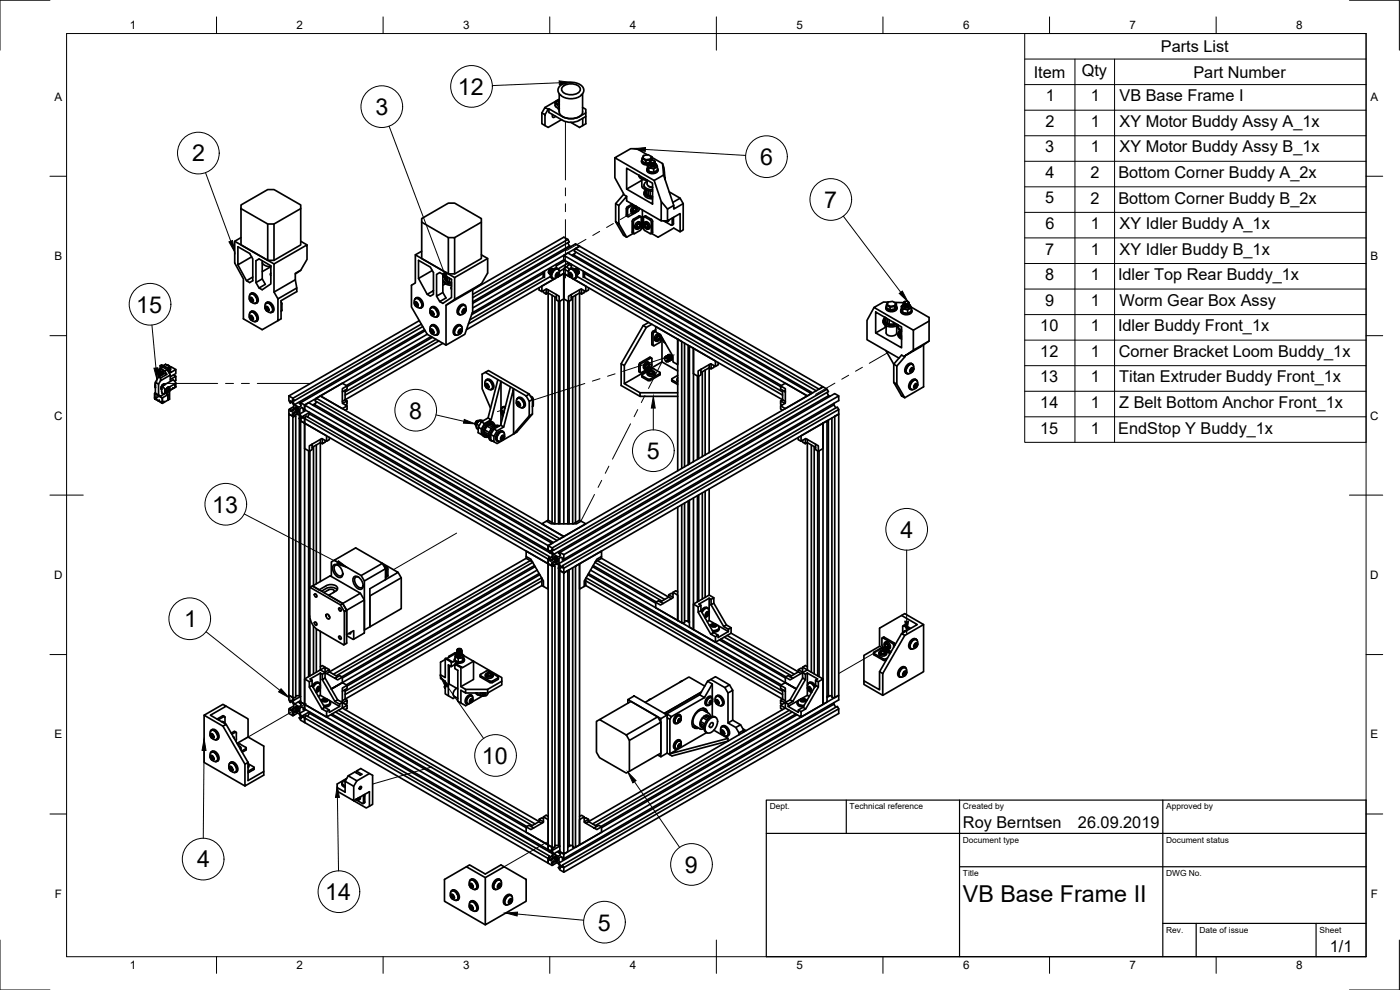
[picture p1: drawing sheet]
<svg xmlns="http://www.w3.org/2000/svg" width="420mm" height="297mm" viewBox="0 0 420 297" stroke-linecap="round" stroke-linejoin="round" font-family="sans-serif">
<defs><g id="words">
<g font-size="7">
<text x="137.4" y="28.4">12</text>
<text x="112.6" y="34.5">3</text>
<text x="57.7" y="48.4">2</text>
<text x="228.1" y="49.5">6</text>
<text x="247.4" y="62.4">7</text>
<text x="40.9" y="93.8">15</text>
<text x="122.8" y="125.6">8</text>
<text x="194.1" y="137.7">5</text>
<text x="63.6" y="153.8">13</text>
<text x="270.3" y="161.3">4</text>
<text x="55.3" y="188.2">1</text>
<text x="144.6" y="229.2">10</text>
<text x="59.1" y="260.3">4</text>
<text x="205.6" y="261.9">9</text>
<text x="97.6" y="270.1">14</text>
<text x="289" y="270.6">VB Base Frame II</text>
<text x="179.5" y="279.2">5</text>
</g>
<g font-size="4.9">
<text x="348.4" y="15.6">Parts List</text>
<text x="310.2" y="23.3">Item</text>
<text x="324.7" y="22.8">Qty</text>
<text x="358.2" y="23.3">Part Number</text>
<text x="313.9" y="30.4">1</text>
<text x="327.4" y="30.4">1</text>
<text x="336" y="30.4">VB Base Frame I</text>
<text x="313.8" y="38.1">2</text>
<text x="327.4" y="38.1">1</text>
<text x="336" y="38.1">XY Motor Buddy Assy A_1x</text>
<text x="313.7" y="45.7">3</text>
<text x="327.4" y="45.7">1</text>
<text x="336" y="45.7">XY Motor Buddy Assy B_1x</text>
<text x="313.8" y="53.4">4</text>
<text x="327.2" y="53.4">2</text>
<text x="335.6" y="53.5">Bottom Corner Buddy A_2x</text>
<text x="313.7" y="61.1">5</text>
<text x="327.2" y="61.1">2</text>
<text x="335.6" y="61.1">Bottom Corner Buddy B_2x</text>
<text x="313.7" y="68.7">6</text>
<text x="327.4" y="68.7">1</text>
<text x="336" y="68.7">XY Idler Buddy A_1x</text>
<text x="313.7" y="76.4">7</text>
<text x="327.4" y="76.4">1</text>
<text x="336" y="76.4">XY Idler Buddy B_1x</text>
<text x="313.7" y="84.1">8</text>
<text x="327.4" y="84.1">1</text>
<text x="335.5" y="84.1">Idler Top Rear Buddy_1x</text>
<text x="313.7" y="91.7">9</text>
<text x="327.4" y="91.7">1</text>
<text x="335.9" y="91.8">Worm Gear Box Assy</text>
<text x="312.2" y="99.4">10</text>
<text x="327.4" y="99.4">1</text>
<text x="335.5" y="99.4">Idler Buddy Front_1x</text>
<text x="312.2" y="107.1">12</text>
<text x="327.4" y="107.1">1</text>
<text x="335.7" y="107.1">Corner Bracket Loom Buddy_1x</text>
<text x="312.2" y="114.7">13</text>
<text x="327.4" y="114.7">1</text>
<text x="335.9" y="114.7">Titan Extruder Buddy Front_1x</text>
<text x="312.2" y="122.4">14</text>
<text x="327.4" y="122.4">1</text>
<text x="335.9" y="122.4">Z Belt Bottom Anchor Front_1x</text>
<text x="312.2" y="130.1">15</text>
<text x="327.4" y="130.1">1</text>
<text x="335.6" y="130.1">EndStop Y Buddy_1x</text>
<text x="289" y="248.5">Roy Berntsen</text>
<text x="323.5" y="248.5">26.09.2019</text>
<text x="399.1" y="285.7">1/1</text>
</g>
<g font-size="3.5">
<text x="39" y="8.8">1</text>
<text x="89" y="8.8">2</text>
<text x="139" y="8.8">3</text>
<text x="189" y="8.8">4</text>
<text x="239" y="8.8">5</text>
<text x="289" y="8.8">6</text>
<text x="339" y="8.8">7</text>
<text x="389" y="8.8">8</text>
<text x="16.3" y="30.2">A</text>
<text x="411.3" y="30.2">A</text>
<text x="16.3" y="78">B</text>
<text x="411.3" y="78">B</text>
<text x="16.2" y="125.9">C</text>
<text x="411.2" y="125.9">C</text>
<text x="16.2" y="173.7">D</text>
<text x="411.2" y="173.7">D</text>
<text x="16.3" y="221.6">E</text>
<text x="411.3" y="221.6">E</text>
<text x="16.4" y="269.4">F</text>
<text x="411.4" y="269.4">F</text>
<text x="39" y="290.8">1</text>
<text x="89" y="290.8">2</text>
<text x="139" y="290.8">3</text>
<text x="189" y="290.8">4</text>
<text x="239" y="290.8">5</text>
<text x="289" y="290.8">6</text>
<text x="339" y="290.8">7</text>
<text x="389" y="290.8">8</text>
</g>
<g font-size="2.5">
<text x="231" y="242.9">Dept.</text>
<text x="255" y="242.9">Technical reference</text>
<text x="289" y="242.9">Created by</text>
<text x="350" y="242.9">Approved by</text>
<text x="289" y="252.8">Document type</text>
<text x="350" y="252.8">Document status</text>
<text x="289" y="262.9">Title</text>
<text x="350" y="262.9">DWG No.</text>
<text x="350" y="279.9">Rev.</text>
<text x="360" y="279.9">Date of issue</text>
<text x="396" y="279.9">Sheet</text>
</g>
</g></defs>
<!-- layer: Visible -->
<g fill="none" stroke="#000" stroke-width=".51">
<path d="M162.6 33.9v3.2l1 .6M163.6 34.4l.9-1.6-.9-.6-1 1.7 1 .5v3.3l.9 .5 4-2.3M164.5 32.8l.2-.2v1.1l4.8 2.7 2.2 .3 2.1-.6M164.7 32.6l4.2 2.4 1.3 .5h2.3l1.3-.5M165.8 34.4a.54 .54 0 0 0 .1 .8 .54 .54 0 0 0 .8-.3M166.6 30.8v.8M166.6 31.6l1 1.1 .2 .7M167 30.7v.1M167 30.8l.2 .4 .6 .1M167.6 30.5l.2 .1M167.8 30.1l-.3 .2 .1 .2M167.8 30.1l-.2 .2v.2"/>
<path d="M167.8 30.5h-.1M167.8 28.1l.1 5.5a3.5 3.5 0 0 0 4.3 2 2.68 2.68 0 0 0 2.7-2M167.8 29.8l-4.2 2.4M167.8 30.1h.1M167.8 30.6l-.4-.3 .4-.2a.64 .64 0 0 0-.8 .6 .64 .64 0 0 0 .8 .6M167.8 30l-.9 .3-.3 .4 .1 .4 .9 .8 .2 .7M168.1 25.8l1.9-1h2.6l2 1 .5 .7 .1 1a4.5 4.5 0 0 1-7.7-.1l.1-.9zM168.9 26a3.8 3.8 0 0 1 5.2 .4 1.71 1.71 0 0 1-1.8 1.9 3 3 0 0 1-3.8-1.5zM174.8 32.2l1 .6v4.3l-1.9 1.1-2.6-1.5M174.8 28.1v5.5M174.9 35.5v2.2M175.8 35l-2 1.1"/>
<path d="M175.8 33.9l-2 1.1M184.5 47.3v6l2.6 4.8v.3l-2.3 2.7v5.4M187.1 58.4l1 .5M188.1 50.5l7.7 4.5v6.2l-7.7-4.5zM191.7 52.6a2.16 2.16 0 0 0 2.5 1.5M191.8 52.6l.5 .5 1.3 .5M192.5 48.3a1.45 1.45 0 0 0 1.9 1.2M192.6 54.1l-4.5 2.6M192.6 53.8v2.1M192.6 55.9a1.16 1.16 0 0 0 1.2 .9M192.7 47.8a1.17 1.17 0 0 0 .4 1.2 1.17 1.17 0 0 0 1.2 .2h.4M193.3 46.6l-.4 .8"/>
<path d="M193.3 57.8a2.07 2.07 0 0 0 2.5 1.9M193.3 55.5a2.08 2.08 0 0 0 2.5 1.8M193.8 57a1.25 1.25 0 0 0-.3 1.4 1.25 1.25 0 0 0 1.3 .7l1 .2M193.8 57.8l.1 .1M193.8 56.8v1M193.8 56.8v1.4M193.9 58.2h.1M193.9 58.2h.2M194.1 50.8v.3M194.1 57v1.5M194.1 58.5l.5 .1M194.2 54v1.2"/>
<path d="M194.2 54.4a1.18 1.18 0 0 0-.9 1.2 1.18 1.18 0 0 0 1.1 1.1l1.4 .2M194.2 55.2l.5 .7 1.1 .2M194.3 49.6v1l.3 .6 .8 .4h.8l.9-.4 .2-.2v-1M194.3 50.4l-.1 .3a1.89 1.89 0 0 0 3 .6l.3-.6-.2-.3M194.3 46.5l-3.2-1.9h-1.8l-4.8 2.7 11.8 6.9 2.9-1.7-.4-3.4-3.1-1.8M194.6 49.4l-.3 .2 .2 .3a.65 .65 0 0 0 1 .6M194.6 57.2v1.5l.5 .1M194.6 55.8l1.2 .5M194.7 50.4v1M195 49l-.5 .5a.83 .83 0 0 0 1 1M195 48.5l.7 .3M195 48.5l.2 .4"/>
<path d="M195 48.8h.1M195 49h.1M195 49.2h.1M195 49.4v.1M195 49.1l.2 .4 .7 .1 .5-.2 .3-.3 .4 .6-.4 .6M195 48.5l.3 .4M195 49.3a.82 .82 0 0 0 .8 .7 .82 .82 0 0 0 .8-.7l.1 .2M195 49.3l-.1 .2M195.1 58.9h.1M195.1 48.5h.1M195.1 57.3v1.6M195.1 48.5l.6 .3"/>
<path d="M195.1 48.5a.65 .65 0 0 1 .7-.5 .65 .65 0 0 1 .6 .6l-.7 .2M195.1 49.7l.3 .2M195.2 47.7l-1.4 .2v.3l-1.1-.7v.9l1.1 .6 1.2-.2-1.2 .2v-.8l1.5-.3v.3M195.2 48.6h.1M195.2 48.3l-.2 .2M195.3 58.9h-.1M195.3 48.7h.1M195.3 58.9l.5 .1M195.3 49.3h.9M195.3 48.2l-.2 .3M195.3 48.2h.1M195.5 47l-.3 .7 .1 .2 .4-.8-.1 1"/>
<path d="M195.6 49.7h.2M195.6 49.5h.2M195.6 49h.2M195.6 48.8h.1M195.7 47.1l-1.2-.7-1.4 .3-.4 .8 .2-.1 .9 .5M195.7 47.8l.1 .2M195.8 59h.1M196.2 50.7v.9M196.2 48.9h.1M196.2 49.8h-.9M196.2 49.6h-.9M196.2 49.1h-.9"/>
<path d="M196.3 48.2h.1M196.3 48.9h-1M196.3 48.2l.3 .3-.2 .3-1.2 .1M196.3 54.2l2.1 6.3v5.8l-10.3-6v-1.4l-2.4 2.7v5.5M196.5 48.5v.4l-.6 .3-.7-.1-.2-.4M196.6 48.8l-.2 .4-.6 .2-.6-.1-.2-.4M196.6 49.2l-.2 .4-.5 .2-.7-.1-.2-.4M196.6 49.4l-.2 .4M196.6 49.3l-.3 .4-.5 .2-.5-.1-.3-.3M196.6 49.1l-.2 .4-.5 .1h-.6l-.3-.4M196.6 48.9l-.2 .3-.5 .2h-.6l-.3-.4M196.6 48.6l-.2 .4-.5 .2-.6-.1-.3-.3"/>
<path d="M196.6 49.5v.1M196.7 50.3a.82 .82 0 0 1-1.2 .2M196.7 50.3l-1.2 .2M196.8 49.2l.1 .1M197.1 49.6a.36 .36 0 0 1 .2 .5 .36 .36 0 0 1-.5 .1l-.1 .1M197.5 50.8a1.69 1.69 0 0 1-2.7 1.1l-.7-.8M198.8 49.1l.5 1.3 .3 3.5-.4-1.4M199.6 53.9l2.6 7.7M200.9 57.6l3.2 1.9M70.4 72.4l11.8 6.8M71.4 79.5l2.6 4.7M72.3 61.5l8-4.6h1.9l8.1 4.6v12l-8.1 4.6h-1.9l-8-4.6z"/>
<path d="M72.3 62.6l8 4.6v10.9M72.3 71.3l-1.9 1.1v6.5l2.6 4.8v12l5.7 3.2 4.7-2.7M75.5 77.1l-4.1 2.4v-5.5l3.5 2.1 1 1.6v6.5l-1 .6-.9-.6 1.9-1.1M78.7 78.2v5.5M78.7 78.9l.9 .8 1.7 .3M80.3 67.2h1.9v10.9M90.3 62.6l-8.1 4.6M90.3 72.4l1.8 1.1M124.7 76.5l11.7 6.8M126.6 65.6l8-4.7h1.8l8.1 4.7v12l-8.1 4.6h-1.8l-8-4.6zM126.6 66.7l8 4.6v10.9M126.6 75.4l-1.9 1.1v8.4l-1.2 .7v6.5l4.7 8.2"/>
<path d="M134.6 71.3h1.8v10.9M144.5 76.5l1.8 1.1v4.3l-1.8 3.3M144.5 66.7l-8.1 4.6M146.3 77.6l-9.9 5.7v6.5l8.1-4.6M166.9 79.3v1.1M169.2 76.6l1.2-.7 73.1 42.2-1.2 .7-73.1-42.2v1.4l65.3 37.7M169.2 78l-27.5 15.9M169.6 78.2l-2.7 1.6M170.4 72.9l.5 .9M170.4 71.8l-1.2-.6-35.3 20.4v12M170.4 71.8l.4 .8-28.9 16.7M170.4 71.8l-28.5 16.5"/>
<path d="M170.6 79.3v-.4l-3.1 1.8M170.9 73.8l.4 .2M170.9 73.8l-29 16.8M171.5 79.8l-.9-.5-.5 .9M171.5 79.3v1.1M171.9 76.7l.3-.2 71.7 41.4M172.5 76.1l-.9 .5M172.8 75.6l-.6 .9M173.9 73.9l73.1 42.2-1.2 .7-73.1-42.2-.4 .7 72.7 41.9M173.9 73.9l-32 18.5M173.9 73.9l-1.2-.7-30.8 17.8M173.9 73.9l-1.2 .7"/>
<path d="M184.8 66.5l.9 .6 2.4 4.1-1-.6zM184.8 61.1l.9 .5M188 64.5l.1 .3M188.1 64.8l.3 .2M189.7 61.2l-1.7 1.2v2.2M189.7 69.6l.1 .3M189.8 69.9l.4 .2M190 63.5l-.1-.5 .2 .6 .7-.4-.4 .5h-.5a.97 .97 0 0 1 .3-1.3l.6-.1 .1 .5-.4 .7-.5 .1M190 62.8l-.1 .6 .5 .1M190.1 70l-2 1.2M190.1 65.8l-.4 .6v3.3M190.1 61.5l-1.7 1.1-.1 2.2 .2 .2 3-1.6 .4-.9"/>
<path d="M190.1 62.3l.9-.3a1.33 1.33 0 0 1-1.1 2 1.15 1.15 0 0 1 .2-1.7zM190.2 62.7l.4-.3 .3 .3-.2 .6-.5 .2-.2-.3zM190.2 63.6l.2-.1-.3 .1M190.4 63.5h.1M190.5 66l-.4 .6v3.3l.4 .2M190.7 62.3l.2 .4M190.7 61.8l.3 .2M190.7 61.8a1.33 1.33 0 0 0-1.2 2l.3 .2M190.9 62.6l-.5 .9M191 62.7l-.2 .5M191.3 67.1l.9-.3a1.33 1.33 0 0 1-1.2 2 1.15 1.15 0 0 1 .3-1.7zM191.4 67.4l.4-.2 .2 .3-.2 .5-.4 .3-.3-.3z"/>
<path d="M191.5 68.3l-.2 .1M191.6 68.3h-.1M191.6 67.1l-.5 .6 .2 .7-.2-.5 .2-.6a.51 .51 0 0 1 .9-.1l-.3 .9-.7 .3M191.6 68.3l-.3 .1M191.7 67.1l-.2 .2M191.7 64.8l-1.6 1M191.7 64.8l.7 .2M191.8 67.1l.2 .3M191.8 67.1l-.3 .1M191.9 67.1l-.4 .2M192 67l.1 .6-.5 .8M192 67.4v.1"/>
<path d="M192.1 65.1l-1.6 .9M192.1 69.1l-1.6 1M192.1 65l.3 .1v.2l.1 3.2-.4 .6M192.2 66.8a1.19 1.19 0 0 0-1.5 .3 1.19 1.19 0 0 0 0 1.5l.3 .2M192.8 63v5.4M192.8 68.4l-.4 .2M192.8 68.4l.3 .2M193.2 65.1l1.9 .9 .3 .4 .1 3.5-.2 .2-1.8-1-.3-.3zM193.2 65l.7-.2 1.9 1.4 .1 3.5M193.4 66.8a1.19 1.19 0 0 1 1.4 .3 1.19 1.19 0 0 1 .1 1.5l-.4 .2M193.4 66.8a1.33 1.33 0 0 1 1.2 2 1.33 1.33 0 0 1-1.2-2zM193.4 67.2l.2 .8 .5 .5 .4-.2-.1-.7 .1 .6-.5 .1"/>
<path d="M193.6 67.3l.6 .1 .2 .8-.6-.2zM193.7 67.1l-.2 .4M194 67.2l-.5-.1-.1 .5 .3 .7 .5 .2M194 67.2l.3 .3M194 68.3h.1M194.4 68.3v.1M195.7 69.9l-.3 .2M195.9 69.6l-.1 .3M198.4 60.5l1.9 2.2M198.4 66.3h1.9M200.5 66.2l-.5 .4-.7-.4M200.6 66.4l-.4 .2"/>
<path d="M200.8 66l-.2 .4M201.7 65.5l.1 1.8-.2 .3-2.4-1.3M201.9 60.7l2.2-1.2 .9 1.6-2.8 1.6v-1.1l-1.9 1.1v3.6l3.8-2.2v5.4l.9-.5v-7.9M202.1 65.2v2.1l-.5 .3M204.1 69.5l-1.9-1.1-4.7 2.8-2-1.2M75 88.5l.1-.3a1.88 1.88 0 0 1 2.1 2.3l-.4 .5h-.4M75 93.9l.1-.3a1.88 1.88 0 0 1 2.1 2.4l-.4 .5h-.4M75 88.5a1.77 1.77 0 0 0 1.5 2.5M75 93.9a1.77 1.77 0 0 0 1.5 2.6M75 88.5a1.05 1.05 0 0 1 1.7 .5l.3 .7a.93 .93 0 0 1-.5 1.3M75 93.9a1.05 1.05 0 0 1 1.7 .5l.3 .7a.93 .93 0 0 1-.5 1.4M75 89.2a.86 .86 0 0 1 .9 .5 .86 .86 0 0 1-.2 1l-.8-.8z"/>
<path d="M75 94.6a.86 .86 0 0 1 .9 .5 .86 .86 0 0 1-.2 1l-.8-.8zM75.1 94.9a.59 .59 0 0 1 .6 .3 .59 .59 0 0 1 0 .7l-.5-.3zM75.1 89.9l-.1-.3a.55 .55 0 0 1 .7 .1 .55 .55 0 0 1 .1 .7M75.1 89.9l.4 .5h.3M75.2 88.1a1.68 1.68 0 0 1 2.3 1.7 .99 .99 0 0 1-.6 1.2M75.2 93.5a1.68 1.68 0 0 1 2.3 1.8 .99 .99 0 0 1-.6 1.1M75.3 88.2h-.1M75.3 93.6l-.1 .1M75.3 88.2a1.78 1.78 0 0 1 1.6 .9 1.78 1.78 0 0 1-.1 1.9M75.3 93.6a1.78 1.78 0 0 1 1.6 1 1.78 1.78 0 0 1-.1 1.8M75.4 89.5h-.3v.4l.3 .5h.4M75.4 94.9h-.3v.5l.3 .4h.4"/>
<path d="M75.5 89.5l.3 .6M75.5 95l.3 .5M75.5 89.7l-.4 .2M75.5 95.1l-.4 .3M75.8 95.8v-.2l-.4 .2M75.8 90.1v.3M75.8 90.2l-.4 .2M76.8 84.8v-6.6l.9-.5 3.6 2v5.5l-2.6 1.7-1-.5 1.9-1.1-.9-1.6-1.9 1.1 .9 1.6M79.7 91.2a1.6 1.6 0 0 0 .1 1.9 1.6 1.6 0 0 0 1.9 .4 1.89 1.89 0 0 0-1.8-2.5l-.2 .2 .2-.3a1.88 1.88 0 0 1 2 2.4l-.4 .5h-.4M79.7 91.9a.86 .86 0 0 1 .9 .5 .86 .86 0 0 1-.2 1l-.8-.8zM79.8 92.7l.4 .4M80 90.8a1.68 1.68 0 0 1 2.2 1.8l-.3 1"/>
<path d="M80 90.9l-.1 .1M80 90.9a1.76 1.76 0 0 1 1.6 .9 1.76 1.76 0 0 1-.1 1.9M80.1 92.2h-.3v.5l.3 .4h.4M80.1 92.2l.4 .4v.5M80.1 92.2h-.3v.5M80.2 92.3l.3 .5M80.2 92.4l-.4 .3M80.5 93.1h-.3M80.5 92.9l-.4 .2M80.6 92.8l-.1 .3M81.2 80.1l-2.5 1.4M81.3 82l-.2 .2 .2 .5"/>
<path d="M81.9 93.6l-.3 .1M82.2 87.6l6.4-3.7 .5 2.5-5.7 3.3zM84.4 90.6l.2 .4-.1 2.3M84.5 93.3l-.2 .1M88.6 83.9v-1.9l1.7-.9 1.8-3.3v-4.3l-9.9 5.7v8.4M89.1 86.4v1.1l-4.8 2.7v5.5l-.9 .5v-6.5M90.3 81.1l-1.7 1.1M124.5 89.9l.1-.3a1.88 1.88 0 0 1 2.1 2.3l-.4 .5h-.4M124.5 90.5a.86 .86 0 0 1 .9 .6 .86 .86 0 0 1-.2 .9l-.8-.8zM124.6 91.3l.3 .4M124.7 89.6a1.73 1.73 0 0 1 1.7 .8 1.73 1.73 0 0 1-.1 1.9M124.8 89.5a1.7 1.7 0 0 1 2.2 1.7 .94 .94 0 0 1-.6 1.2"/>
<path d="M124.9 90.8l-.3 .1v.4l.3 .5 .4-.1v-.2M124.9 90.8a.48 .48 0 0 1 .5 .5 .48 .48 0 0 1-.5 .4M124.9 90.8h-.3v.5M125 90.9l.3 .5M125 91l-.4 .3M125.3 91.5l-.4 .3M125.6 83.6v-5.5l3.5 2 1 1.7v6.5l-1 .6-.9-.6 1.9-1.1M125.8 96.2l-39.1 22.6M126 92.4a1.05 1.05 0 0 0 .4-1.7l-.5-.7a.92 .92 0 0 0-1.2-.4 .92 .92 0 0 0-.4 1.2l.4 1 1.3 .6M126.4 97.2l-38.5 22.3M126.9 98l-38.6 22.2-.5-.3v.4l.4-.2M127.4 98.9l-39 22.5"/>
<path d="M127.6 99.2l-37.4 21.6M129.2 98l.2-.3a1.88 1.88 0 0 1 2.1 2.4l-.5 .5h-.4M129.2 92.5a1.6 1.6 0 0 0 .1 1.9 1.6 1.6 0 0 0 1.9 .5 1.89 1.89 0 0 0-1.8-2.6l-.2 .3 .2-.3a1.88 1.88 0 0 1 2.1 2.3l-.5 .5h-.4M129.2 93.3a.86 .86 0 0 1 .9 .5 .86 .86 0 0 1-.2 1l-.8-.9zM129.2 98.7a.86 .86 0 0 1 .9 .5 .86 .86 0 0 1-.2 1l-.8-.8zM129.3 94l.4 .5M129.3 99.5l.4 .4M129.4 97.8a1.78 1.78 0 0 1 1.6 2.7 1.68 1.68 0 0 1-1.8-.8 1.68 1.68 0 0 1 .2-1.9zM129.4 92.3a1.71 1.71 0 0 1 1.7 .9 1.71 1.71 0 0 1-.1 1.9M129.4 97.8a1.73 1.73 0 0 1 1.7 .7 1.73 1.73 0 0 1 0 1.9M129.5 92.2a1.69 1.69 0 0 1 2.2 1.7 .94 .94 0 0 1-.6 1.2M129.5 97.6a1.69 1.69 0 0 1 2.2 1.8l-.3 .9"/>
<path d="M129.6 93.5l-.3 .1v.4l.3 .5h.4M129.6 99h-.3v.5l.3 .4h.4M129.7 93.5l.3 .5v.4M129.7 93.5l-.4 .1v.4M129.7 99l.3 .4v.5M129.7 99h-.4v.5M129.7 81.2l-4.1 2.4 2.6 4.7M129.8 93.6l.2 .6M129.8 99l.2 .6M129.8 93.8l-.5 .2M129.8 99.2l-.5 .3M130 94.5v-.3l-.4 .3"/>
<path d="M130 94.4l-.3 .1M130 99.9h-.3M130 99.7v.2M130 99.7l-.4 .2M132.9 82.3v5.5l-1.9 1.1v-6.6l1-.5 3.5 2v5.5l-2.6 1.7-.9-.5M132.9 87.8l1 1.6-1.9 1.1-1-1.6M132.9 84l1 .9 1.6 .3M132.9 83.3l.6-.6 .1 1M132.9 84.4l1 .9 1.6 .3M133.3 82.5l.8 .5M133.6 82.8v1.2l.3 .1M133.6 85.2l-.7 .4"/>
<path d="M133.9 82.9l.1 1.5M134 84.4h.3M134.3 83.1v1.5l.5 .1M134.8 83.4v1.3M134.9 84.7h.1M135 84.8h.5M135.5 86.1l-.2 .2 .2 .4M136.4 89.8l-2.5 1.8M137.7 99.7l.4 .2M137.9 98.9l.4-.2a.79 .79 0 0 1 .2 1 .79 .79 0 0 1-1 .3zM138 99l-.3 .6M138 99.2l.4 .3"/>
<path d="M138.1 99h.3v.5M138.1 99a.48 .48 0 0 0-.4 .4 .48 .48 0 0 0 .4 .5M138.2 97.6a1.67 1.67 0 0 0-2.2 1.8l.3 .9M138.3 97.8a1.73 1.73 0 0 0-1.7 .8 1.73 1.73 0 0 0 0 1.8M138.4 99.5l-.3 .4h-.4l-.1-.2M138.4 99.5l-.3 .4M138.5 98a1.05 1.05 0 0 0-1.7 .5l-.3 .7a.93 .93 0 0 0 .6 1.4M138.5 98a1.77 1.77 0 0 1-1.4 2.6M138.6 98l-.2-.3a1.88 1.88 0 0 0-2.1 2.4l.4 .5h.4M138.8 93.6l.4 .2M138.9 93.8h.3M139 92.8l.5-.2a.79 .79 0 0 1 .2 1 .79 .79 0 0 1-1 .3z"/>
<path d="M139.1 92.9l-.2 .9M139.1 93.1l.5 .3M139.2 92.8l.4 .1v.5l-.4 .4h-.3M139.4 91.5a1.68 1.68 0 0 0-2.2 1.8 .95 .95 0 0 0 .6 1.1M139.5 91.6a1.73 1.73 0 0 0-1.7 .9 1.73 1.73 0 0 0 .1 1.9M139.6 93.3v-.3a.55 .55 0 0 0-.6 .1 .55 .55 0 0 0-.1 .7M139.6 93.3l-.4 .5M139.7 91.9a1.6 1.6 0 0 1-.1 1.9 1.6 1.6 0 0 1-1.9 .4 1.89 1.89 0 0 1 1.8-2.5l.2 .2-.1-.3a1.88 1.88 0 0 0-2.1 2.3l.4 .5h.4M144.5 85.2l-2.6 1.7v6.6l-2.4 6.8-5.6 3.3-5.7-3.3M161.8 86.3v.7l.8 .5 1.4-.8 3.8 2.2v1.6M162.6 87.5v-1.6l4.1-2.4-26.7 15.4M163 81.6l.1 1.6"/>
<path d="M163 82l-21.5 12.4M163.3 83.1l-22.3 12.9M163.4 81.4v1.9M163.9 86.7v1.6l-.8-.5v-.6M163.9 88.3l.6-.4v68.2M164.5 86.9v1l2.5 1.4M164.6 81.6l.1 .4M164.8 82h.1M165.2 80.6l-.5 .8 .1 .6M165.2 80.9l-.3 .5M165.2 83l-24.6 14.2M165.4 81l-.3 .5"/>
<path d="M165.5 81.1l-.3 .5M165.6 80.6l-.5 .1-.4 .5v.7l.2 .2M165.7 88.6v68.2M165.8 80.7h-.4l-.5 .6-.1 .6 .2 .3M165.8 80.7h-.4l-.5 .6v.7l.2 .2M166 80.9l-.6 .5-.2 .7M166 80.8h-.4l-.4 .5v.9l-.2-.2 .1-.7 .4-.5h.5l-.6 .6-.2 .7M166.5 89.1v68.1M167 88.4v1.6l.8 .5M167 82l.5-.3a.79 .79 0 0 1 .2 1 .79 .79 0 0 1-1 .3zM167.1 82.1l-.3 .5M167.1 82.2l.5 .3"/>
<path d="M167.2 82h.4M167.3 82a.48 .48 0 0 0-.5 .5 .48 .48 0 0 0 .4 .4M167.3 82h.3M167.4 80.7a1.68 1.68 0 0 0-2.2 1.7 .95 .95 0 0 0 .6 1.1M167.5 80.8a1.74 1.74 0 0 0-1.7 .8 1.74 1.74 0 0 0 .1 1.9M167.6 82v.5M167.6 82.5l-.4 .4h-.3l-.1-.2 .4 .2M167.6 82.5l-.4 .4M167.6 90.4v66.8M167.7 81a1.05 1.05 0 0 0-1.7 .5l-.3 .7a.93 .93 0 0 0 .5 1.4M167.7 81a1.77 1.77 0 0 1-1.5 2.6M167.7 81l-.2-.3a1.88 1.88 0 0 0-2 2.4l.4 .5h.4"/>
<path d="M167.8 90.5l1.4-.8 1.4 .8M168 90.4v66.8M169.2 82l1.9 1.1M169.2 82v75.2M169.2 82l-1.9 1.1M170.2 80.1l-.1 .1M170.4 90.4v66.8M170.6 81.5l-1.4-.8v1.3M170.7 81a1.77 1.77 0 0 0 1.5 2.6M170.8 81.7a.86 .86 0 0 1 .8 .6 .86 .86 0 0 1-.2 .9l-.7-.8zM170.8 90.4v66.8M170.9 82.5l.3 .4"/>
<path d="M170.9 80.7a1.88 1.88 0 0 1 2.1 2.4l-.2 .3-.6 .2a1.05 1.05 0 0 0 .4-1.7l-.4-.7a.91 .91 0 0 0-1.5-.2zM171 80.8a1.71 1.71 0 0 1 1.7 .8 1.71 1.71 0 0 1-.2 1.9M171 80.7l-1.4-.8-.4 .8-1.3 .8M171 80.7a1.69 1.69 0 0 1 2.3 1.7 .94 .94 0 0 1-.6 1.1M171.2 82h-.4v.5l.4 .4h.4M171.2 82l.4 .4v.5M171.2 82h-.3v.5M171.3 82.1l.3 .5M171.3 82.2l-.5 .3M171.4 89.3l2.5-1.4v68.2M171.6 82.9v-.2l-.4 .2M171.6 82.9h-.4"/>
<path d="M171.7 83.5l63.2 36.5v-2.9M171.9 89.1v68.1M172.4 80.8h.5l.4 .4 .2 .8-.3 .2M172.4 80.8h.1M172.4 80.8h.4l.5 .4 .2 .6-.2 .4M172.5 80.9l.7 .5 .1 .8-.2-.8zM172.5 80.8l.5-.1 .4 .4 .3 .5-.3 .5M172.6 80.7h.4l.4 .3 .3 .6-.2 .5M172.7 80.7l.5-.1 .5 .4M172.7 88.6v68.2M172.8 80.6h.4M172.8 80.6h.1"/>
<path d="M172.9 81.4l.2 .4zM173 81.2l.3 .5M173.2 81.1l.3 .5M173.2 83l61.7 35.6M173.4 80.9l.3 .6M173.5 82.1h.1M173.8 81.4v.5M173.8 81.9l-.1 .1M173.9 86.9v1l.6 .4M174.5 86.7v1.6l.8-.5v-.6M175 81.4v1.9M175.1 83.1l59.8 34.5"/>
<path d="M175.4 81.6v1.6M175.4 82l58.9 34M175.8 85.9v1.6M176.6 86.3v.7l-.8 .5-1.4-.8-3.8 2.2v1.6l.8-.5v-1.6M193 97.7l1 .5M194.7 96.7l-1.7 1-6.6 11.4v6.6l5.7 3.2v-1.1l-4.7-2.7M195.6 97.3l-1.6 .9-6.6 11.5v5.4l11.3-6.5v-7.4M196.8 98.9l-1.1 .9-.1 3.5M196.8 99.4l-.6 .4-.2 .4v3.5h.4l1.8-1.1 .2-1.9M196.8 98l6.6 3.8v7.6l-1.4-.8v-1.6l-3.8-6.6-1.4-.8zM262.3 92.3l-2.1 3.8v5.8l9.6 5.5M262.8 93.6l7.8 4.5v6.3l-7.8-4.5z"/>
<path d="M265 96.2a2.11 2.11 0 0 0 2.8 1.9l1.8-.6a1.22 1.22 0 0 0 1 1.5M265.5 95.2l.6 .3M265.5 95.4a1.2 1.2 0 0 0-.4 1.4 1.2 1.2 0 0 0 1.3 .7l1.7 .1 1.1-.3M265.5 96.2l.1 .1M265.5 95.2v1M265.6 96.3h.1M265.6 95.2v1.4M265.6 96.6h.1M265.6 96.6l.3 .1M265.6 97.6v.7l-2.8 1.6M265.9 92.3v.3M265.9 95.4v1.5"/>
<path d="M265.9 96.9l.4 .1M265.9 97.8l.1 2.1a1.81 1.81 0 0 0 3.1 0v-2.1M266.1 91.8l-.2 .3a1.89 1.89 0 0 0 3.1 .7l.2-.7-.2-.3M266.3 95.6v1.6l.5 .1M266.5 90.7l-1.3-.1-2.9 1.7 11.8 6.8 4.7-2.8M266.6 90.6l-.4 .8M266.8 97.3h.1M266.8 96v1.3M267.1 92.2l1.5-.3v.9l-1.5 .2zM268.2 96.7v.6h-1.3M268.4 90.7l2.8 .1M268.6 97.2h.1"/>
<path d="M268.6 97.2l-.4 .1M268.8 97.2h-.1M268.8 97.1v.1M268.8 91l-.3 .7 .1 .2 .4-.8v.8l-.5 .9-1.3 .2-1.2-.6v-.8l1.1 .6 .1-.3 1.3-.2M269 91.1l-1.1-.7-1.5 .3-.4 .9 .2-.2 1 .5M269.2 92.3a1.69 1.69 0 0 1-2.6 1l-.7-.7M269.5 97.8l.2 1 .9 .6M270 99.3a1.14 1.14 0 0 0-.4 1.2 1.14 1.14 0 0 0 1 .8M270 99.1v1.1M270 99.2v1.3M270.3 93.2a1.78 1.78 0 0 0 3 .8l.4-.8M270.3 99.3v1.5"/>
<path d="M270.5 91.9l.2 1.5 .8 .5 .9 .1 .8-.4 .3-.3v-.9M270.5 92.7l-.1 .4a1.89 1.89 0 0 0 3 .6l.3-.6-.2-.4M270.7 92l.2 .4 .8 .4M270.8 91.7l-.3 .2 .2 .3a.65 .65 0 0 0 1 .6M270.9 92.8v.9M271.2 91.3l-.5 .7M271.2 90.9l.7 .2M271.2 90.9l.2 .3M271.2 91.3h.1M271.2 91.7v.1M271.2 91.4l.1 .4 .5 .2 .8-.2 .2-.5 .2 .1 .3 .6-.4 .6M271.2 90.8l.3 .4"/>
<path d="M271.3 90.8l.6 .3M271.3 90.8h.1M271.3 90.8a.65 .65 0 0 1 .7-.4 .65 .65 0 0 1 .6 .5l-.7 .2M271.3 92l.3 .2M271.4 90.9l.5 .2M271.4 90.6l-.2 .3M271.5 91.7h.9M271.5 90.5l-.2 .3M271.5 90.5h.1M271.8 92h.2M271.8 91.8h.2M271.8 91.4h.2"/>
<path d="M271.8 91.1h.1M272.4 93v1M272.4 91.2h.1M272.4 92.1h-.9M272.4 91.9h-.9M272.4 91.4l-.9 .1M272.5 90.5l.3 .3-.3 .4h-1.1M272.5 91.2l-1 .1M272.7 90.8v.5l-.6 .2-.7-.1-.2-.4M272.8 91.1l-.2 .4-.6 .2-.7-.1-.1-.4M272.8 91.6l-.2 .4-.5 .2-.7-.2-.2-.3M272.8 91.8l-.2 .4"/>
<path d="M272.8 91.2l-.2 .4-.5 .2-.6-.1-.3-.4M272.8 91l-.2 .4-.6 .2-.6-.2-.2-.3M272.8 91.7l.1 .1M272.8 91.7v-.1a.82 .82 0 0 1-.8 .7 .82 .82 0 0 1-.8-.7l-.1 .2M272.8 91.7l-.3 .4-.6 .1-.5-.1-.2-.3M272.8 91.4l-.2 .4-.5 .2-.7-.1-.2-.4M272.8 91h.1M272.8 91.2h.1M272.8 91.4h.1M272.8 91.9h.1M272.9 92.6l-1.2 .2M272.9 92.6a.85 .85 0 0 1-1.2 .2"/>
<path d="M273 91.5l.1 .1M273.3 91.9a.38 .38 0 0 1 .1 .5 .38 .38 0 0 1-.5 .2M273.4 92.1l5.4 3.2v7l-2.6 1.8-4.7 2.7 2.6-1.7M274.1 99.1v6l4.7-2.8M46.4 119.4l.3 .4-.2-.2M46.5 119.4v-1.3l2.2 1.3v1.5l-.2-.1 .2 .2v-.2M46.6 117.9l-.2 .1M46.6 114.9l-.1 .7 .1 .7v-.8M46.7 115.8v.5M46.7 119.8h.1M46.7 119.8l1.7 1M46.7 119.7l1.7 1"/>
<path d="M46.9 119.2l-.5 .2M46.9 119.6l-.2 .1M46.9 119.6l-.2 .2M46.9 119.2l-.5 .2v-1.4l2.3 1.4v1.3M47.4 111.8l.3 .1 .1 .4-.3-.1zM47.5 111.5l.5 .2 .1 .7-.2-.7-.5-.1M47.5 111.7l.5 .5-.2 .2M47.5 111.7l.4 .6M47.5 111.7l.4 .4v.3h-.3M47.6 110.9l1.3-.7 1.3 .7 .9 1.6v1.9M47.6 115.3l-1-.6v3.3l1 .5M47.7 112.4l.5 .3z"/>
<path d="M47.8 118.9l-1.3 .6M47.8 111.7l.2 .3M47.9 111.9l-.4-.3-.2 .3M47.9 111.9v.5M47.9 112.4h.1M47.9 111.8l.1 .4M47.9 111.7l.2 .3M47.9 111.5h.1M48 111.5l.3 .3-.1 .5v-.5l-.6-.3 .5 .2 .1 .6 .1-.2M48 111l.5-.2 .6 .8-.4 .2zM48 111l-.6 .1M48 110.6v-.9l.5-.3 2.4 1.4"/>
<path d="M48 109.7l.9 .5M48.1 111.6l.1 .3M48.2 114.2l-.6 1.1v3.2l.6 .4 2.9-1.8M48.2 113.4l-.6-.3-1 1.6M48.2 110.6l1.3 .7M48.3 112.2l-.1 .1M48.4 116.7h.1M48.5 110.8l-1.1 .3-.1 .6 .1-.4a.88 .88 0 0 1 1 .1 .88 .88 0 0 1 .2 1l.1-.6M48.7 115.9l.8 1M48.7 115.5l-.2 .5M49 109.7l.7-.4 1.4 .8-.7 .4zM49.1 111.6v.6"/>
<path d="M49.2 115.2l.1 .1M49.3 115.3l-.4 .1-.4 .5v.8M49.3 115.3h.1M49.4 115.4l-.6 .1-.3 .6v.6M49.4 115.4l-.5 .3M49.5 115.4l-.6 .2M49.5 116.9v1.1l.6-.4M49.6 115.3a1 1 0 0 0-1 .5 1 1 0 0 0-.1 1M49.7 118l.7 .4-1.7 1M50 116.6l-.5 .3M50.1 112.3l-.6-.3-1.9 1.1v-.7M50.1 117.3l-.2 .1"/>
<path d="M50.1 117.2v.1M50.2 110.9l-.7 .4 .6 1-1.9 1.1v.8l2.9-1.7M50.2 109.5l.9 .6M50.2 111l.2 .1M50.4 117.5h-.4M50.4 117.5h-.2M50.4 111.1v.2M50.4 117.6v2.4M50.5 116.2v.7l-.6 .4M50.6 116.4h.1M50.6 116.4v.1M50.6 117.3l-.1 .1"/>
<path d="M50.6 116.2l.1 .6-.6 .6 .6-.5v-.6h-.4l-.4 .4v.6l.2 .3-.3-.3 .2-.7M50.7 109.9l-.6-.3 .7 .4M50.7 116.4l-.5 1M50.8 117.1l-.2 .2M50.8 116.1l-.5 .1-.3 .4M50.8 116.1l.1 .6-.7 .9 .2-.1M50.8 116.1h.1M50.9 110.8l-.5 .3M50.9 110.8v1.3M50.9 117.3v2.5l-.5 .2M50.9 116.3l-.1 .6-.4 .6M51.1 110.2l.3-.1 1.4 .8-1.7 .9v-1.6v.8v-.4"/>
<path d="M51.9 114l-3.3 1.9-.1 1.7a.53 .53 0 0 0 .4 .5 .53 .53 0 0 0 .6-.2M52 114l.8 1M52 112.5l.8 .4-1.7 1M52.1 116.4l-1.5 .9M52.3 115.5a.5 .5 0 0 1 .2 .7 .5 .5 0 0 1-.7 .2M52.8 110.9v1.2l-1.7 .9M52.8 112.9v1.2l-.4 .2M52.8 115v1.1M52.8 115l-2 1.1M52.8 116.1l-.3 .1M52.8 116l-3.5 2.1M86.7 118.8v1.4l.4 .7 .5-.3"/>
<path d="M86.7 118.8l1.2 .7M87.9 119.5l.4 .7M94.9 119.5l1.2-.7 73.1 42.2-1.2 .7-73.1-42.2-.4 .7 72.7 42M103.6 117.1v2.9l-.9 .4M104.2 115.8l-1.5 .8v4.4l1.5 .8v.9l-.6 .4M104.2 115.8v1l-1.5 .8M104.2 115.8l-1.5-.8-6.6 3.8 6.6 3.8 1.5-.8M128.2 100.3l-36.8 21.2v1.4l-.4 .3v-.7l-.4-.2-.6 .3v1.6M129.4 101l-25.5 14.7M129.8 101.2l-25.6 14.8M130.9 101.8l-27.3 15.8M131.1 100.4l-.1 .1"/>
<path d="M131.4 100.4l-.3 .1M131.7 102.3l-28.1 16.3M132.9 103l-29.3 17 .6 .3M136.3 100.4l.3 .1M136.6 100.4l.1 .1M145.6 111.7l-.9 .6v4.3l2.5 5.9M145.7 114.4l.2-.4a1.88 1.88 0 0 1 2 2.4l-.4 .5h-.4M145.7 114.3a1.19 1.19 0 0 1 1.9 .9l.2 .3a.93 .93 0 0 1-.3 1.3 .93 .93 0 0 1-1.3-.2l-.6-.9zM145.7 115.1a.86 .86 0 0 1 .9 .5 .86 .86 0 0 1-.2 .9l-.8-.8zM145.8 115.3v.5M145.8 115.8l.4 .5 .3-.1 .1-.2-.4 .3M145.8 115.3v.5l.4 .5"/>
<path d="M145.9 114.1a1.73 1.73 0 0 1 1.7 .8 1.73 1.73 0 0 1 0 1.9M146 114a1.68 1.68 0 0 1 2.2 1.7 .95 .95 0 0 1-.6 1.1M146.2 115.3h-.4M146.2 115.3a.48 .48 0 0 1 .4 .5 .48 .48 0 0 1-.4 .5M146.2 115.4l.4 .5M146.2 115.6l-.4 .2M147.6 116.8h-.1M149.4 113.9l-2.9 11.5M153.2 116.1l-3 11.5 1 .5M155.1 119.8l.2-.3a1.88 1.88 0 0 1 2.1 2.3l-.5 .5h-.3M155.3 119.5a1.78 1.78 0 0 1 1.6 2.8 1.68 1.68 0 0 1-1.7-.8 1.68 1.68 0 0 1 .1-2zM155.3 119.5a1.73 1.73 0 0 1 1.7 .9 1.73 1.73 0 0 1-.1 1.9"/>
<path d="M155.7 119.3l-.3 .1M155.7 119.2a1.91 1.91 0 0 1 1.6 2.9l-.2 .2M157.9 118.8l.9-.6 1 1.7-1 .5zM158.8 118.2l-12.2-7-1 .5 12.3 7.1M159.2 118.8l.7 .5 .1 .4v1.9l-.2 .3M159.8 119.9v4.3l-4.7 5.5-1 .5 4.7-5.4v-4.4M186.4 109.1l1 .6M191.7 109.5v1.9M191.7 111.4l.5 .4M192.1 118.9h11.3M192.1 117.8h11.3M192.3 109.2l3-1.8 .3 .1v2l-.1 .5-3.2 1.8-.2-.2v-1.9z"/>
<path d="M192.7 112.5l3.1-1.8 2.3 1.1-.1 .3-3.1 1.7-.4-.1-1.7-.9zM193.7 110.3v-.5l.2 .6 .7-.4-.5 .5h-.4a.69 .69 0 0 1 .3-1.2l.6-.2 .1 .6-.4 .5-.5 .2M193.9 109.1l.9-.3a1.33 1.33 0 0 1-1.2 2 1.15 1.15 0 0 1 .3-1.7zM194 109.5l.4-.3 .2 .3-.2 .6-.4 .3-.3-.4zM194.1 110.3l-.1 .1M194.2 110.3l-.3 .1M194.2 110.3h.1M194.2 111.9a1.22 1.22 0 0 0 1 1 1.22 1.22 0 0 0 1.4-.7M194.3 111.6l1.1-.4a.84 .84 0 0 1 1.1 .9l-1.1 .4a.84 .84 0 0 1-1.1-.9zM194.5 109.1l.1 .4M194.6 111.7v.3l.4 .3M194.7 112l.1 .2 .6 .1 .7-.4-.3 .4h-.8"/>
<path d="M194.7 112h.1M194.7 109.4l-.2 .6-.5 .4-.3-.2 .1-.6M194.7 109.5l-.1 .5M194.8 112.1l.3 .2M194.8 108.8a1.19 1.19 0 0 0-1.5 .3 1.19 1.19 0 0 0 0 1.5l.3 .2M194.9 111.6l-.2 .5 .8 .2M195 111.6l.6-.1 .4 .5-.8 .2-.4-.2zM195.5 107.4l-.6-.2-2.8 1.7-.4 .6M195.6 103.3l.1 .2M195.7 103.5l.4 .2M195.8 111.6l.3 .2M195.9 112.2l-.4 .1"/>
<path d="M195.9 111.6l.2 .3zM195.9 111.6l-.7-.2-.6 .3M195.9 111.6l-.9-.1-.5 .4M195.9 112.1l-.4 .2M196.5 111.9v.3M197 101.9h.2M197.2 100.7l.9-.3a1.33 1.33 0 0 1-1.2 2 1.15 1.15 0 0 1 .3-1.7zM197.3 101l.4-.2 .2 .3-.2 .6-.4 .2-.3-.3zM197.4 101.9l-.3 .1M197.4 101.9h.1M197.5 101.9h.1M197.5 101.9h-.3"/>
<path d="M197.5 100.7l-.5 .7 .1 .6-.1-.5 .2-.5a.51 .51 0 0 1 .9-.2l-.3 .9-.7 .3M197.5 101.9l-.3 .1M197.9 100.6l.1 .8-.5 .6M197.9 101v.1M198.1 100.4a1.19 1.19 0 0 0-1.5 .3 1.19 1.19 0 0 0 0 1.5l.3 .2M198.1 111.9l-.1 .6-3.1 1.7-2.1-1-.2-.6M198.7 108.6l4.7 2.7M199 101.8v.3M199 102.1l.6 .8M199.4 107.6l.2-.3 .2-.1 .6 .5v.8l-.5-.1M199.4 107.5l.2-.4 .7 .1 .4 .8-.3 .5M199.5 107.4l.6 .2 .2 .8-.6-.2z"/>
<path d="M199.6 107.1h.1M199.6 107.1h.5l.4 .3 .2 .6-.1 .5M199.7 107h.5l.5 .4 .2 .7-.2 .3M199.8 107h.1M199.8 107h.5l.4 .3 .2 .6-.1 .4M199.9 108.4h.1M199.9 108.4l.1 .1M199.9 106.9h.5l.5 .3 .2 .6-.2 .5M200 107.3l.5 .8M200 106.8h.4l.5 .4 .2 .6-.1 .4M200 106.8v.1M200.1 106.8l.5-.1 .4 .4 .3 .6-.3 .5"/>
<path d="M200.2 106.8l.4-.1 .5 .5 .2 .5-.2 .4M200.4 107.3l.3 .5M200.4 106.6h.5l.4 .4 .2 .6-.2 .4M200.4 106.6h.1M200.4 106.6l.2-.2a1.06 1.06 0 0 1 .9 1.6l-.3 .1 .3-.5-.4-.7-.4-.3-.4 .1M200.5 106.6l.4-.1 .5 .5 .3 .7-.3 .3M200.6 106.5h.4l.5 .5 .2 .5-.2 .4M200.6 107.2l.3 .5M200.8 107.1l.3 .5M200.8 108.3l-.1 .1M200.8 106.4h.1M200.8 106.4l-.1 .1"/>
<path d="M201 107l.3 .5M201 108.2l-.1 .1M201.1 106.9l.3 .5M201.1 108.1h.1M201.3 108h.1M201.3 106.8l.3 .5M201.5 107.9h.1M201.6 113.8l.1 .5 1.7 1.1M201.7 107.8l-.1 .1M201.7 114l1.7 1M203.2 113.8l.2 .7M203.4 112.6l-1.6 1v.4"/>
<path d="M203.4 101.8v39.5M203.4 113.4l-.2 .3 .2 .4M204.6 102.5v38.1M205.4 103v37.1M206.5 103.6v35.9M206.9 103.8v35.4M208.1 104.5v34M209.3 112.8v25M209.7 112.8v24.8M210.4 111.8l2.4-1.5v25.5M210.8 111.5v25.5M211.6 111v25.5"/>
<path d="M212.8 109.4v.9l.6 .4M213.4 109.2v1.5l.8-.5v-.5M214.7 109.9v-1.6l-6.6-3.8v7.6l1.4 .9M215.5 108.8v.7l-.8 .4-1.4-.8-3.8 2.2v1.7l.9-.5v-1.7M234.3 115.8l1.4-.8 6.6 3.8-6.6 3.8-1.4-.8M235.7 117.6l-1.4-.8v-1l1.4 .8v4.4l-1.4 .8v.9l.6 .4M248.2 117.8l.5 .9M248.2 116.8l-1.2-.7-82.5 47.6v1.4l.4 .7 .5-.2M249.1 118.9l-.4-.2-82.5 47.6-.6-1M251.7 118.8l-1.2-.7-82.9 47.9 .5 .3v.5l-.6 .3-1.3-.8M265.9 105.2l2.3 4.1 1 .5M268.2 114.7l1 .6 2.3 4-.9-.5z"/>
<path d="M269.5 100.1l.2 1 .9 .6M270 100.2h.1M270.1 100.5l.2 .1M270.3 100.8h.1M270.6 100.8h-.2M271.5 107.1l-.9-.6-2.4 2.8v5.4M271.5 106.8v.3l-2.3 2.7v5.5M271.9 111.9l.2 .2M272.2 112l.1 .1M272.6 109.8a.92 .92 0 0 1 1.3-.5 .92 .92 0 0 1 .4 1.3 1.51 1.51 0 0 1-2.2 1.3l-.1-1.1zM273.2 111.3l.4 .2M273.4 110.5l.4-.2a.79 .79 0 0 1 .2 1 .79 .79 0 0 1-.9 .3z"/>
<path d="M273.5 110.6l-.3 .6M273.5 110.8l.5 .2M273.5 109a1.91 1.91 0 0 0-1.6 2.9M273.5 109.1l.3 .1M273.6 110.5l.4 .1v.4l-.4 .5-.3-.1-.1-.2M273.6 110.5a.48 .48 0 0 0-.4 .5 .48 .48 0 0 0 .4 .5M273.6 110.5l.4 .1v.4M273.7 109.3h.2M273.8 109.3a1.81 1.81 0 0 0-1.6 2.7M274 111l-.4 .5M274.1 109.6l-.2-.3a1.88 1.88 0 0 0-2.1 2.3l.5 .5h.3M274.4 116.2v-.2l.4 .3"/>
<path d="M274.6 115.3l.4-.3a.79 .79 0 0 1 .2 1 .79 .79 0 0 1-.9 .4zM274.7 115.4l.1-.1a.51 .51 0 0 1 .4 .6 .51 .51 0 0 1-.6 .4l-.2-.4zM274.7 115.4l-.3 .5M274.7 115.6l.4 .2M274.7 113.8l.3 .2M274.7 113.8a1.91 1.91 0 0 0-1.6 2.9l.4 .1M274.8 115.3h.3v.5l-.3 .5-.4-.1M275 114.1a1.73 1.73 0 0 0-1.7 .8 1.73 1.73 0 0 0 .1 1.9M275.3 114.3a1.05 1.05 0 0 0-1.7 .5l-.4 .7a.93 .93 0 0 0 .6 1.4M275.3 114.3a1.77 1.77 0 0 1-1.5 2.6M275.3 114.4l-.2-.4a1.88 1.88 0 0 0-2.1 2.4l.4 .5h.4M277.2 103.4v12.7l-5.7 3.2"/>
<path d="M47.6 120.2l.2-.1-.2 .2M47.6 120.2v.1M48.7 120.7h-.3M48.7 120.6h.1M48.7 120.6l-.3 .1M49.2 120.5l-.5 .2 .5-.2M49.2 120.5h.1M50.4 120l-1.7 1M87.1 120.9v-.6l.4 .2 .6 1.1v1.5l-.6 .4-.4-.2 1-.6M87.1 122.6l-.4 .3v1.3l1.2 .7M87.8 124.4v-.5l.6-.3 1.3 .7 .7 1.1v.5l-.6-.4 .5-.2M87.8 120.3l.6 1.1"/>
<path d="M87.9 124.9l-1.2-.7v84.4M88.1 122l-1 .6v.7M88.6 122.6l.1 .6 .6 .4a.57 .57 0 0 0 .2-.8l-.4-.5h-.4l.7 .2 .2 .6-.1 .4-.5-.3-.3-.6 .1-.4 .1 .8 .6 .4M88.6 122.6l.3 .8 .6 .2M88.6 124.6v.2M88.7 122.3l-.1 .3M88.8 122.5l.5 .9M88.8 124.9h-.9v84.4l-1.2-.7M88.8 123.8l-1 .6 1 .5v84.4h-.9M88.9 124.4h.9M88.9 122.2l.1 .7 .6 .4-.5-.4-.1-.7M88.9 122.4l.6 .9"/>
<path d="M89.1 122.3l.5 .9zM89.3 124.1l-1.4 .8M89.6 122.9l-.2-.4 .2 .4M89.8 125.6v83.2l.4 .2-1.9 1-.5-.3v.5M89.8 124.5v1l.4 .8 1.2 .7v-1.4M90.2 120.8l-.4 .3 .6 .3v.4l-.7 .4-1.3-.8M90.2 126.3l1.2 .7v84.3l-1.2-.7zM90.2 120.8l1.2 .7 1.2-.7 73.1 42.2-1.2 .7M91 124.8v.7l-.4-.2 .4-.3M91.4 125.6l73.1 42.2v1.3l-73.1-42.1zM91.4 125.6l.4-.8 73.1 42.2-.4 .8M91.4 121.5l73.1 42.2v1.4l-73.1-42.2z"/>
<path d="M91.8 123.1l-1.8 1.1 .6 1.1M92.4 125l-.1 .1M92.6 135.3v67.7M92.9 123.8l-1.9 1 .4 .8M92.9 123.7v.5M92.9 124.2l-.6 .9M92.9 124.2l72 41.6M93 135.3v41l.7-.4M93.7 134.2l2.4-1.4v41.7M94.1 121.7l.3-.3 71.7 41.4M94.1 134v41.7M94.7 121l-.9 .5"/>
<path d="M94.9 133.5v41.7M95 120.5l-.6 .9M96.1 131.9v.9l.6 .3M96.7 131.7v1.4l.9-.4v-.6M98 132.4v-1.6l-6.6-3.8v7.6l1.4 .8M98.8 131.2v.7l-.8 .5-1.4-.8-3.8 2.2v1.6l.9-.5v-1.6M102.8 121l1.4-.7v.9l-.5 .3M142.6 127.1v.1M142.6 127v.1M143 127.3l.8 .4M143.1 126.5l.6-.2h-.4l-.3 .4-.1 1-.1-.5zM143.1 126.5l-.3 .5"/>
<path d="M143.2 126.3l-.6 .8M143.3 126.6l-.3 .5M143.5 126.2l-.7 .5-.2 .6 .3 .4M143.5 128.2v1.6l1 .6M143.6 126.4l-.6 .9M143.6 126.3l-.4 .4-.2 .7M144 126.2l-1 .9v1.1M144 126.1l.6 .4M144.1 126.1h.4M144.5 126.6l.9 .5-.9 1.6-1-.5zM144.5 126.6l2-1.2 .9 .5-2 1.2M144.5 128.7v1.7l.3 .1"/>
<path d="M145 126.2l-1-.1-.8 .9-.2 1.6 .5 .2M145.1 130.9l.4 .2M145.3 130l1.3 .8M145.3 129.5l1.3 .8M145.3 130h.1M145.3 129.9v.1M145.4 130.4h.1M145.4 130.4l1.2 .7M145.4 129.6l-.1 .3M145.4 130.3v.1M145.5 129l-.2 .5M145.5 130.2l-.1 .1"/>
<path d="M145.7 130.6l.9 .6M146.1 127.8l-.7 1.1 1.4 .9M146.1 127.8l.4-.4 1.4 .8M146.1 127.8l1.4 .8M146.7 127.5l.3-.4 1.3 .8M147.3 130.4v1.6l.9 .5M147.3 127.1l-.1 .2M147.4 127.1l1.1 .6M147.4 127.1h.1M147.7 127.2h-.1M147.7 127.2l1 .5M148 126.8a1.65 1.65 0 0 0-2.5 .6l-.7 1.2a1.98 1.98 0 0 0 .3 2.3"/>
<path d="M148.2 128.7l1 .6-1 1.6-.9-.5zM148.5 127.6a1.2 1.2 0 0 0-1.1-1 1.2 1.2 0 0 0-1.2 .7 2.96 2.96 0 0 0-.9 3.7l1.1 .1M149.2 129.3l2-1.2 2.9-11.5v13.6l-4.9 2.9-1-.6v-1.6M149.8 127.8a3.1 3.1 0 0 0-2.5 4.4l.6 .2M149.8 127.8a1.65 1.65 0 0 0-2.3 .8l-.7 1.2a1.72 1.72 0 0 0 .6 2.5M149.8 130a.92 .92 0 0 1 1.3-.4 .92 .92 0 0 1 .4 1.3 1.51 1.51 0 0 1-2.2 1.3l-.1-1.1zM150.2 127.6l-2 1.1M150.3 123v-8.6l-2.9 11.5M150.3 123.7v3.4M150.4 131.5l.2 .3M150.5 122.6a1.77 1.77 0 0 0 .5 2.1M150.5 131.3l.5 .3"/>
<path d="M150.6 130.8l.4-.3a.79 .79 0 0 1 .2 1 .79 .79 0 0 1-.9 .4zM150.6 123.6v.4M150.6 124l.4 .5M150.7 130.9l-.3 .5M150.8 122.3h-.1M150.9 122.3h.7M151 123.5l-.4 .1M151 129.5a1.68 1.68 0 0 0-2.3 1.7 .95 .95 0 0 0 .6 1.2M151 123.5l.2 .3M151 124.5h.1M151 131.6l-.4 .2M151 129.6a1.71 1.71 0 0 0-1.7 .9 1.71 1.71 0 0 0 .2 1.8"/>
<path d="M151 124.4v.1M151 122.1l-.2 .1M151.1 123.6l.1 .3M151.1 123.8l-.5 .2M151.2 131l-.4-.2h.2l.2 .2-.2 .6M151.2 131.1a.51 .51 0 0 0-.7-.1 .51 .51 0 0 0-.1 .7l.2 .1M151.2 131.1l-.2 .5M151.3 123.6l-.5-.3-.3 .1 .1 .8 .4 .5M151.3 129.9l-.2-.3a1.88 1.88 0 0 0-2.1 2.3l.4 .5h.4M151.6 122.4a.69 .69 0 0 0-1.1 .2M151.6 122.3a.69 .69 0 0 0-1.1 .3M151.7 122h-.6"/>
<path d="M155.2 120.5a.86 .86 0 0 1 .8 .5 .86 .86 0 0 1-.2 1l-.8-.8zM155.2 120.8v.4M155.2 120.8a.59 .59 0 0 1 .7 .3 .59 .59 0 0 1-.1 .6h-.2M155.2 121.2l.4 .5M155.6 120.8h-.4M155.7 120.8l.2 .9h-.3l-.4-.5M155.7 121l-.5 .2M156 121.5l-.4 .2M159.8 124.2l-1 .6M234.3 120.3l.6-.3 .8 .4M235.6 121l-1.3-.7v.9l.4 .3M239.6 131.2v.7l.8 .5 1.4-.8 3.8 2.2v1.6"/>
<path d="M240.4 132.4v-1.6l6.6-3.8v7.6l-1.4 .8M241.7 131.7v1.4l-.8-.4v-.6M242.3 131.9v.9l-.6 .3M243.5 133.5v68.2M244.3 134v68.2M244.8 133.3v1.6l.8 .5M244.8 134.2l-2.5-1.4v68.2M245.4 135.3v67.5M245.8 135.3v67.7M247 127l1.2-.7v84.3l-1.2 .7zM248.6 126v82.8h1.1M249.7 125.4v83.9h.8"/>
<path d="M250.3 121v.5M250.5 124.9l1.2-.7v84.4l-1.2 .7zM250.8 122.4l-.5-.9-82.5 47.6v-1.6l.6-.3 .4 .2v.7l82.9-47.9v-1.4l-82.5 47.6-1.2-.7M251.7 122.9l-.4-.8-82.5 47.6v.7l-.4-.2 .4-.2M162.6 157.2l1.4-.8 1.4 .8h7.6l1.4-.8 1.4 .8-6.6 3.8zM164 156.4l.5-.3 1.9 1.1M174.4 156.4l-.5-.3-1.9 1.1M203.4 152.1v34.1l1.2 .6M205.4 150.9v35.9h-.8v-35.4M206.5 150.3v36l.4 .2M206.9 150.1v38.1M208.1 149.4v39.5"/>
<path d="M209.3 148.7v31.9M209.7 148.5v31.8M210.8 147.9v31.8M211.6 147.4v31.8M212.8 146.7v31.8M93 176.4v9.1l.9 2 1.4 1.4M93.2 176.3l9 5.2 .6-.4 1.2 2 5.3-3.1-1.1-2M93.2 176.3l-.2 .1M93.7 175.9h.2M94.4 178.2l.5 .2 .2 .7-.6-.2zM97.9 175.7a2.61 2.61 0 0 1 3.4 .7l-.2 .7-.4 .3-2.1 1.2 4.2 2.5 1.2 2v7.3l2.2-1.2v2.5l-.3 .1M99.2 172.8l9 5.2-5.4 3.1-8.9-5.2 1.9 1.1 2.1-1.2"/>
<path d="M99.2 172.8l-5.5 3.1M100 177.8l.3-.6-.6-.4a2.8 2.8 0 0 0-2.5 1M100.1 169.6a1.94 1.94 0 0 1 2.6 1.6 1.18 1.18 0 0 1 .1 1.5 1.18 1.18 0 0 1-1.5 .4 2.81 2.81 0 0 1-1.2-3.5zM100.4 168.1l-1 .5v4.4M100.4 168.1l8 4.6 .9 1.6v14.7l1.7-.9v-11.5l4.7-2.7M100.4 168.1l6.3-3.7 8.1 4.6-6.4 3.7M101.2 177a2.81 2.81 0 0 0-3.3-.4l-1.4 .8M101.5 169.6a.9 .9 0 0 0-1.1 .2 .9 .9 0 0 0-.1 1.2l.5 .9a1.07 1.07 0 0 0 1 .9 1.07 1.07 0 0 0 1.1-.8M106.2 173.1a1.94 1.94 0 0 1 2.6 1.6 1.18 1.18 0 0 1 .1 1.5 1.18 1.18 0 0 1-1.5 .4 2.81 2.81 0 0 1-1.2-3.5zM107.6 173.2a.9 .9 0 0 0-1.1 .2 .9 .9 0 0 0 0 1.1l.4 1a1.07 1.07 0 0 0 1 .9 1.07 1.07 0 0 0 1.1-.8M115.1 169.6l1.3 .9v2.2l-.5 .4M115.5 170.3l.5 .7v1.9l-.3 .2"/>
<path d="M115.7 173.9l3.8-2.2-4.7-2.7 .9 1.7-6.4 3.6M115.7 170.7v3.2M119.5 171.7l.9 1.7-9.4 5.4v9.3l9.4-5.5v-9.2M157.9 167v.5l1.9 1.1M157.9 165.3l6.6 3.8v7.7l-1.4-.9v-1.6l-3.8-6.5-1.4-.8zM157.9 167.5l-59.1 34.1 2.5 1.4M159.1 168.2l-59 34.1M159.9 168.7l-59 34.1M160.4 169.7l-57.8 33.4M160.6 170l-57.9 33.4M161.2 171.1l-61.8 35.6M161.8 172.1l-57.9 33.4"/>
<path d="M162 172.4l-57.8 33.4M162.5 173.4l-58.9 34M162.6 173.5v2.2l.5 .2M162.6 175.7l-59 34.1v-2.9M162.6 174.3l-59 34.1M164.5 163.7l1.2 .7 82.5-47.6 .4 .7-82.5 47.6-.5-.3v.5l.3-.3M164.9 165.8v-.6l.4 .2 .6 1.1v1.5l-.6 .4-.4-.2 1-.6M164.9 167v.5l-.4 .3v1.3l1.2 .7M164.9 167.2l.3 .2M165 165.8l.8 .5M165.6 169.3v-.5l.6-.3 1.3 .7 .6 1.1v.5l-.5-.4 .5-.2M165.7 169.8l-1.2-.7v84.4"/>
<path d="M165.7 164.4l.4 .7M165.9 166.4l-.4 .8M165.9 166.9l-1 .6v.7M166.3 167.5l.2 .6 .5 .4 .4-.1v-.5M166.3 167.5l.4 .8 .6 .2M166.4 169.5v.2M166.5 167.2l.7 .3 .2 .6-.3 .3-.4-.4-.2-.7 .1-.2 .2 1 .5 .2M166.5 167.2h.5l.4 .7M166.5 167.2l-.1 .3M166.5 167.2l-.2 .3M166.5 167.4l.6 .9M166.5 169.8h-.8v84.4l-1.2-.7"/>
<path d="M166.6 168.7l-1 .6 .9 .5v84.4h-.8M166.6 169.3h1M166.7 167.1l.1 .7 .6 .5M166.7 167.3l.6 .9M166.8 167.2l.1 .7 .5 .3M166.9 167.2l.5 .9M166.9 167.2l.5 .9zM167.1 167.4l.3 .4M167.1 169l-1.4 .8M167.2 167.5l.2 .3M167.6 170.5v83.2l.4 .2-1.9 1.1-.5-.4v.5M167.6 169.4v1"/>
<path d="M167.8 169.1l.6 1.1M168.8 169.7l.4 .8 82.5-47.6v1.3l-82.5 47.7-1.2-.7-.4-.8M169.2 171.9l1.2-.7v84.4l-1.2 .7zM169.2 171.9l-1.2-.7v84.4M169.2 166.4v1.4M169.2 170.5v1.4M170.8 170.9v82.8h1.1M171.9 170.3v83.9h.8M172.7 169.8l1.2-.7v84.4l-1.2 .7zM173.9 169.1l6.6-3.8v1.7l-1.4 .8-3.8 6.5v1.6l-1.4 .9zM175.8 173.5v2.2l-.5 .2M175.8 175.7l59.1 34.1v-2.9"/>
<path d="M175.8 174.3l59.1 34.1M175.9 173.4l59 34M176.4 172.4l57.9 33.4M176.6 172.1l57.9 33.4M177.2 171.1l61.8 35.6M177.8 170l19 11M178 169.7l19 10.9M178.6 168.7l20 11.6M179.3 168.2l20.2 11.6M180.5 167v.5l-1.9 1.1M180.5 167.5l20.2 11.7v-.7M201.5 179.6l-.8-.4-2.5 1.4"/>
<path d="M202 178.3l-.5-.3-.8 .5 1.3 .7M202 177.7l1.4 .8v7.7l-6.6-3.8v-1.7M203.4 177.6l-.6-.3-.8 .4v1.7l-3.8 2.1-1.4-.8M212.8 179.5l-3 1.8 .6 .3M212.8 179.5v3.7M212.8 179.5l.6 .3M213.4 179.8l.8-.4v1.6l-.8 .5zM214.2 179.4l-1.4-.9-4.7 2.8v7.6l6.6 3.8M93 185.5v17.3M94.1 187.8v14.4M94.4 186.7l.5 .1 .2 .7-.6-.1zM94.9 188.7v13"/>
<path d="M96.1 189.4v11.6l1.5-.8M98 184.3a.86 .86 0 0 1 .8 .5 .86 .86 0 0 1-.2 1l-.7-.9zM98.5 184.4l.5 .8M101.7 182.4l.5 .2 .2 .7-.6-.1zM101.7 190.9l.5 .1 .2 .8-.6-.2zM102.2 181.5l1.1 2 .7-.4v9.9l-.7 .4M103.3 183.5v9.9l-8-4.5M104 190.7l1.9 1.1M105.2 189.7v.5l-.5-.2M109.3 180v9.9l-3.2 1.9M133.6 197.6l.3-.2 1.8 1.1M133.6 197.9l-1.4 .8v3.8"/>
<path d="M134.6 197.1v.2M135.2 199.8l-.4 .8v4.6l2.6 1.5M136.3 199.5l.2 .1M136.4 197.9v.2M136.4 198.4l-1 .3M136.5 199.3l.2-.2 1.9 1.1-.3 .1M136.5 199.4l-1.1 .6M136.6 197.5l-.2 .2a1.67 1.67 0 0 0 2.8 .6l.1-.6-.1-.2M136.9 196.3h.1M137.1 195.9h-.7l-1.6 1-.1 .3M137.1 199.1v.1M137.2 196.4a.66 .66 0 0 0 .7 .5 .66 .66 0 0 0 .6-.6l-.2 .4-.3 .1-.7-.1-.1-.3-.1 .2"/>
<path d="M137.2 199v.1M137.2 196.1l-.5 .4a.65 .65 0 0 0 .2 .7 .65 .65 0 0 0 .7 .2 .95 .95 0 0 0 1.4-.8l-.4-.5-.6 .5h-.6l-.2-.4M137.2 195.2h.1M137.2 195.4h.1M137.2 195.7v.1M137.2 196.1h.1M137.2 196.3h.1M137.2 196.5h.1M137.2 199h.1M137.2 199l-.3 .2M137.2 199.1h.1M137.4 199l-.2-.1v.2"/>
<path d="M137.4 194.9v.1M137.4 194.9h.1M137.4 194.8v.2M137.4 196.8l.4 .1M137.5 194.7l-.1 .3M137.5 199l-.5 .3M137.5 194.7l-.1 .1M137.5 194.7h.1M137.5 194.7l.5-.1 .4 .3-.7 .2-.3-.2zM137.5 197.6v1M137.6 195.5h.4M137.6 195.7h.4"/>
<path d="M137.6 195.9h.4M137.6 196.1h.4M137.6 196.3h.4M137.6 196.5h.4M137.6 196.6h.4M137.6 196.8h.4M138.2 195.3h-.7M138.2 194.7l.2 .4-.5 .2-.7-.2 .2-.4M138.4 194.8l.1 .4-.4 .3-.7-.1-.2-.3M138.5 195.2l-.2 .4-.3 .1-.6-.1-.2-.3M138.5 195.4l-.2 .4-.3 .1-.7-.1-.1-.3M138.5 195.6l-.2 .4-.3 .1-.7-.2-.1-.2"/>
<path d="M138.5 195.8l-.2 .4-.3 .1-.6-.1-.2-.4-3.1 1.8M138.5 195.9l-.2 .4-.3 .2-.7-.2-.1-.3M138.5 196.5v.1M138.5 195.1l-.6 .4-.7-.3M138.5 195.3l-.6 .4-.7-.3M138.5 195.5l-.6 .4-.5-.1-.2-.3M138.5 195.7l-.6 .4-.7-.3M138.5 195.8l-.6 .5-.5-.1-.2-.3M138.5 196.1l-.6 .4-.7-.4M138.5 196.2l-.6 .5-.7-.4M138.5 196.4l-.6 .5-.7-.4M138.5 195.1h.1"/>
<path d="M138.5 195.3h.1M138.5 195.5h.1M138.5 195.7h.1M138.5 196v.1M138.5 196.4h.1M138.5 196.4l.1 .2M138.8 197.4v1M138.9 196.5l.3 .1-.2 .3a1.05 1.05 0 0 1-1.3 .6l-.6-.2a.37 .37 0 0 1-.4-.2 .37 .37 0 0 1 0-.5M139.2 196.6v1l-.3 .7-.7 .3h-.8l-.8-.5v-1.1M139.2 196.7l2.9 1.7-3.3 1.9-.2-.1M139.4 197.9a1.59 1.59 0 0 1-2.7 .7l-.3-.5M196.8 180.7l.8-.5 1.4 .9"/>
<path d="M205.4 186.3h1.1M206.1 186.3l.8 .5M208.1 181.3l1.4 .8M209.5 182.1v1.6l.9-.5 3.7 6.6M209.5 182.1l.9-.5v1.6M209.5 183.7l3.8 6.6M210.7 183.8a1.27 1.27 0 0 1 2-1 1.76 1.76 0 0 1-1.1 2.5M211.6 185.3h.1M211.8 184.5l.2 .3 .4-.3M211.8 184.5a.48 .48 0 0 1 .2-.6 .48 .48 0 0 1 .6 .1l-.2 .5M211.9 184.3l.5 .2M212 183.7l.4-.2a.79 .79 0 0 1 .2 1 .79 .79 0 0 1-.9 .3z"/>
<path d="M212.1 183.8l-.3 .5M212.4 182.4a1.4 1.4 0 0 0-2 .9M212.4 182.5a1.35 1.35 0 0 0-1.8 1.2M212.6 184l-.4-.2 .2-.1 .2 .3-.2 .5M212.7 182.8a.87 .87 0 0 0-.8-.5 .87 .87 0 0 0-.8 .6l-.5 .7M212.8 184v2.2M212.8 186.2l1.9 1M212.8 186.2l-.6 .3M212.9 187.7a1.61 1.61 0 0 1 1.7-.5 1.61 1.61 0 0 1 1.1 1.3l-.7 .6-1.2 .1M213 187.6h-.1M213.3 190.3l.8-.5 1.4 .8-.8 .5zM213.4 181.5l3.8 6.5 .8-.5 1.4 .8"/>
<path d="M213.4 187.5a.86 .86 0 0 1 .9-.4 .86 .86 0 0 1 .7 .7 .86 .86 0 0 1-.9 .4 .86 .86 0 0 1-.7-.7zM213.9 187.9h.6M214 187.4v.5M214 187.3l-.4 .3 .2 .3M214 187.3l.6 .1M214.2 181l3.8 6.5M214.6 187.4v.5M214.6 187.4l.2 .3M214.7 187.8l-.1 .1M214.7 187.8l-.1-.4h-.6l-.4 .2 .2 .3M214.8 187.7l-.5 .3-.5-.1M215.4 187.6l3.2 1.9"/>
<path d="M215.7 187.9a.87 .87 0 0 1 0 1 .87 .87 0 0 1-.9 .4h-.9M215.8 188.3a1.34 1.34 0 0 1-1.9 1M215.8 188.4a1.38 1.38 0 0 1-1.7 1.3M215.9 192l19.8 11.4M216.3 191.8l19.6 11.3M217.2 188l1.4 .8 .8-.5M217.4 191.2l20.1 11.6M218.2 190.7l20.2 11.6M218.6 188.8v.7M218.6 189.5l-3.1 1.8v-.7M219.4 188.3v1.7l-4.7 2.7v-1.6M219.4 190l20.2 11.6-2.5 1.4"/>
<path d="M262.2 195.9v.4M262.2 196.3l.1 .2M262.3 196.1l2.9 1.6h.7M262.3 196.5l2.9 1.6h.7M262.3 195.6v.5M263.8 195.8a1.21 1.21 0 0 0 1 1.1 1.21 1.21 0 0 0 1.3-.7v-.4M263.9 195.6l1-.5a.84 .84 0 0 1 1.1 1l-1.1 .4a.84 .84 0 0 1-1-.9zM264 193.9l-4.7 2.7v7.7M264 194.7l-1.7 1M264 194.7h.7l2.4 1.4M264.2 195.6l1-.3 .5 .4-.3 .4M264.3 195.9l.2 .3"/>
<path d="M264.3 195.7l-.1 .2M264.5 195.6l.6-.1 .4 .4-.7 .3-.5-.3zM264.5 196.2h.1M264.8 191.4l.6-.2 2.8 1.6 .4 .6M265.4 195.6l.3 .3M265.4 196.1l-.5 .1M265.5 192.8a1.16 1.16 0 0 1 1.5 .5 1.16 1.16 0 0 1-.3 1.5M265.5 192.8a1.33 1.33 0 0 1 1.2 2 1.33 1.33 0 0 1-1.2-2zM265.5 193.7l.1-.5 .3-.2 .5 .4 .2 .7M265.6 195.7l-1-.3-.5 .2v.2l.3 .4h.5l-.7-.2 .3-.4-.2 .3M265.7 193l-.2 .7 .4 .6 .5 .1-.6-.4-.1-.7M265.8 193.3l.6 .1 .1 .8-.6-.1z"/>
<path d="M265.9 193.1h.2l-.4 .1v.3M266 198.1h-.1M266.1 194.3l.1 .1M266.1 194.3l.3 .1M266.2 194.3h.1M266.4 197.4l-.5 .3M266.6 194.1l-.2 .3-.5-.3M268.2 194.2l-.2-1-3-1.8h-.3v2.1l.1 .5 2.6 1.5M268.6 193.4v.2M270.6 184.7l4.7 2.7-4.7 2.7 .9 .6 5.7-3.3-5.7-3.3-7.5 4.4v5.4l3.3 1.9M270.6 190.1l-6.6 11.4 .9 .6M271.5 190.7l-6.6 11.4"/>
<path d="M271.6 189.5h-.4l-.2 .4M271.6 187.6l1.7 .9M271.6 187.6l-.6 .2M271.9 189.3l-.7 .2M272.9 188.8l-1.6-1h-.3l-.1 2.1M274.4 193.9l.4 .2M274.6 193.1l.4-.3a.79 .79 0 0 1 .2 1 .79 .79 0 0 1-.9 .4zM274.7 193.2l-.3 .9h.4l.3-.4M274.7 193.4l.4 .3M274.7 191.7l.3 .1M274.7 191.7a1.91 1.91 0 0 0-1.6 2.8l.2 .2M274.8 193.2h.3"/>
<path d="M275 191.9a1.71 1.71 0 0 0-1.7 .9 1.71 1.71 0 0 0 .2 1.9M275.1 193.2v.5M275.2 193.2l-.1 .4M275.2 193.2a.59 .59 0 0 0-.7 .2 .59 .59 0 0 0 .1 .7l.5-.5M275.3 192.2l-.2-.3a1.88 1.88 0 0 0-2.1 2.3 1.19 1.19 0 0 0 2-.1 1.44 1.44 0 0 0-.2-2.2 1.89 1.89 0 0 0-1.3 2.8h.3M277.2 187.4v14.1l-12.3 7.1M61.3 214.6v14.2l12.2 7M63.2 219.4l.2-.3a1.88 1.88 0 0 1 2 2.4l-.4 .5h-.4M63.4 219.1a1.75 1.75 0 0 1 1.7 .9 1.75 1.75 0 0 1 0 1.8M63.4 219.2a1.78 1.78 0 0 1 1.6 2.7 1.68 1.68 0 0 1-1.8-.8 1.68 1.68 0 0 1 .2-1.9zM63.7 218.9l-.2 .1M63.7 218.9a1.91 1.91 0 0 1 1.7 2.9"/>
<path d="M65.5 216l1.7-1 .3 .1v2M66.5 216.5l.7 .2M66.8 216.7h.5l.2 .4M66.9 217.9l1-.6 6.5 11.5-.9 .5zM67 214.8l.4 .2M67 214.8l-1.9 1M67.9 217.3l-4.8-2.7 4.8-2.7-1-.6-5.6 3.3 5.6 3.3M67.9 211.9l6.5 3.8v5.4l4.8 2.8v7.6l-4.8 2.7v-5.4M70.2 219.5l-.8 .5M70.2 219.5l.6 .2M70.6 219.7l-1 .6M70.6 219.7l.4 .2"/>
<path d="M70.9 219.9v1.9M86.7 208.6v1.4l.4 .7 .5-.2M86.7 208.6l1.2 .7M87.1 212.4l-.4 .3v1.4l1.2 .7 1.4-.9M87.1 210.7v-.6l.4 .2 .6 1.1v1.5l-.6 .4-.4-.2 1-.6M87.8 214.2v-.5l.6-.3 1.3 .8 .7 1v.5l-.6-.3 .5-.3M87.9 209.3l.4 .7M88.1 211.8l-1 .6v.7M88.2 209.9l-.4 .3 .6 1.1M88.6 212.4l.1 .6 .6 .5a.54 .54 0 0 0 .2-.9l-.4-.5h-.4l.7 .3 .2 .6-.3 .3-.4-.4-.2-.7 .1-.1 .2 .9 .5 .2M88.6 212.4l.3 .8 .6 .2M88.7 212.1l-.1 .3"/>
<path d="M88.8 212.3l.5 .9M88.8 208.8h1M88.8 213.6l-1 .6 .5 .3M88.9 208.8h-.1M88.9 212.1l.1 .6 .6 .5-.5-.5-.1-.6M88.9 212.2l.6 .9M89.1 212.1l.5 .9M89.2 212.1l.4 .9M89.3 212.3l.3 .5M89.4 212.4l.2 .3M89.8 215.4l.4 .7 1.2 .7v-1.4M90.2 210.2l-1.8 1.1 1.3 .7 .7-.3v-.5l-.6-.3 .4-.3 1.2 .7v1.4l-.4 .3v-.7l-.4-.2-.6 .4v1.5"/>
<path d="M91 214.7v.6l-.4-.2 .4-.2M91.4 215.4l73.1 42.2v1.4l-73.1-42.2zM91.4 215.4l.4-.7 73.1 42.1-.4 .8M91.4 211.3l73.1 42.2v1.4l-73.1-42.2zM91.4 203.7l1.4 .8M91.8 212.9l-1.8 1.1 .6 1.1M92.4 214.8l-.1 .1M92.8 204.5v1.7l.9-.5 3.7 6.5M92.8 204.5l.9-.4v1.6M92.8 206.2l3.8 6.5M92.9 213.6l-1.9 1.1 .4 .7M92.9 214l72 41.7v-.7l.4 .2 .6 1.1v1.6l-.6 .3-.4-.2 1-.6"/>
<path d="M92.9 214l-.6 .9M92.9 213.6v.4M94.9 207.7v.1M95.1 206.9l.2 .3M95.1 206.9a.48 .48 0 0 1 .2-.6 .48 .48 0 0 1 .6 .1l-.2 .6M95.3 206.7l.4 .3M95.3 206.2l.4-.3a.79 .79 0 0 1 .2 1 .79 .79 0 0 1-.9 .4zM95.4 206.3l-.3 .5M95.5 206.2h.2l.2 .2-.2 .6M95.5 206.2l.4 .2M95.7 204.9a1.38 1.38 0 0 0-2 .9M95.7 207l-.4 .2"/>
<path d="M95.8 205a1.35 1.35 0 0 0-1.9 1.1l.8-1.1a.76 .76 0 0 1 1.3 .3M96 205.2a1.27 1.27 0 0 0-2 1.1M96 205.2a1.77 1.77 0 0 1-1.1 2.6M96.1 200l.6-.3 .9 .5v1.6l3.7 2.2 1.4-.8-.8-.5-1.4 .8M96.1 202v3.7M96.1 206.4v2.2M96.1 208.6l1.9 1.1M96.1 202l.6 .3M96.1 208.6l-.6 .4M96.1 202l-3 1.7 .6 .4M96.2 210.1a1.61 1.61 0 0 1 1.7-.4 1.61 1.61 0 0 1 1.2 1.2l-.8 .6-1.2 .1M96.3 210.1h-.1"/>
<path d="M96.6 212.7l.8-.5 1.4 .8-.8 .5zM96.7 209.9a.86 .86 0 0 1 .9-.3 .86 .86 0 0 1 .7 .7 .86 .86 0 0 1-.9 .3 .86 .86 0 0 1-.7-.7zM96.7 202.3l.9-.5v1.6l-.9 .5zM96.7 203.9l3.8 6.5 .8-.4 1.4 .8M97.2 210.4h.6M97.3 209.8v.5M97.6 201.8l-1.5-.8-4.7 2.7v7.6l6.6 3.8M97.6 200.7l.4-.2 .8 .4-1.2 .8M97.6 203.4l3.7 6.6M97.9 209.9v.5l.1-.2M97.9 209.9a.48 .48 0 0 0-.6-.2 .48 .48 0 0 0-.2 .6M97.9 209.9l.2 .3"/>
<path d="M98 210.2l-.1-.3-.6-.1-.4 .2 .2 .4M98.1 210.2l-.4 .2-.6-.1M98.7 210.1l3.2 1.8M98.8 200.9v.7l-.8 .5M99 210.4a.87 .87 0 0 1 0 1 .87 .87 0 0 1-.9 .4h-.9M99.1 210.9a1.55 1.55 0 0 1-1.9 .9M99.1 210.8v.1M99.2 210.9a1.41 1.41 0 0 1-1.8 1.2M99.2 214.4l58.7 33.9M99.6 214.2l58.5 33.8M100.5 210.4l1.4 .9 .8-.5M100.7 213.6l59 34.1"/>
<path d="M101.5 213.1l59.1 34.1M101.9 211.3v.6M101.9 211.9l-3.1 1.8v-.7M102.7 210.8v1.6l-4.7 2.7v-1.6M102.7 203.2v1.6l-3.3 1.9M102.8 210.9l1.4-.8v1l-.5 .2M104.2 210.1l-.6-.3-.9 .5M104.2 205.6l-1.5 .8v4.4l1.5 .8v1l-.6 .3M104.2 205.6v1l-1.5 .8M104.2 205.6l-1.5-.8-3.3 1.9M104.2 211.6l-1.5 .8 59.1 34.1v-.7M133.4 206.1l.2-.5-.1 .7"/>
<path d="M133.6 205.7v.8l-.1-.3 .1-.5-.1 .2M134.6 208.8l-1-.6v-3.8l-1.4-.8v-1.1l1.4 .8v-5.7l1.8 1.1v1.3l-.8-.5v9.3l1.4 .8 .7-.4M136.3 208.9l1.1 .7M137 206.5a1.69 1.69 0 0 0-.7 2.4M138.3 210.9l-.9-.5v-9.3l-.9-.5v-1.3l1.8 1v5.7l1.4 .8v1.1l-1.4-.8v3.8l1.4 .8 .9-.4M138.3 206l3.8-2.1v-5.5l8.5 4.9v2.2l-4.3 2.4h-6.6M139.7 206.8h6.6v1.1M140.6 211.1a1.18 1.18 0 0 1 .2-2.1 .67 .67 0 0 1 .9-.1 .67 .67 0 0 1 .2 .8l-.4 1-.9 .4M141.2 210.3l.3 .2M141.2 209.8l.4-.2a.67 .67 0 0 1 .1 .8 .67 .67 0 0 1-.7 .3zM141.3 209.9l-.3 .4M141.4 209.8l.3 .2"/>
<path d="M141.5 209.8l-.2 .1M141.5 209.8l.2 .2-.2 .5-.3 .2-.2-.3M141.5 209.8l-.5 .6 .2 .3 .4-.2M141.5 209.8l.2 .2M141.6 208.9a1.39 1.39 0 0 0-1.4 .7 1.39 1.39 0 0 0 .1 1.5M141.6 208.6a1.59 1.59 0 0 0-2 2l.5 .6M141.7 210l-.1 .5M141.9 209.6a.79 .79 0 0 0-.5-1.1 .79 .79 0 0 0-1 .6l-.5 .8a.78 .78 0 0 0 0 1.1 .78 .78 0 0 0 1.2 0M142.8 207.9l.5 .6M143 207.9a.65 .65 0 0 0 .8 .6M143.2 207.9l.1 .4 .8 .5M144.1 202.5v.5"/>
<path d="M144.1 203l.1 .2M144.2 202.3l2.2-1 3 1.7 .1 .3-1.7 1.1h-.5l-3.1-1.7M144.2 203.2l3.1 1.7 .5-.1 1.6-1 .2-.6M144.2 202.3v.4M144.5 208.7l-.3-.8v.3a.38 .38 0 0 0-.1 .5 .38 .38 0 0 0 .5 .1M144.7 207.9l.2 .6M144.7 207.9l.1 .3 .3 .3h-.2M144.8 207.9l.2 .6M144.8 208.9l-3.4 1.9M144.9 208.5h.1M145.1 208.6l-.2-.7 .3 .7M145.1 208.8h-.1"/>
<path d="M145.1 208.6h.1M145.3 208.7l-.1-.8v.6l.3 .2M145.3 208.7h.1M145.3 208.7l-.8 .1M145.4 208v.7l.6-.1M145.5 207.9v.6M145.6 208l-.1 .5zM145.7 202.5a1.16 1.16 0 0 0 1.1 1 1.16 1.16 0 0 0 1.2-1M145.8 202.2l1-.4a.84 .84 0 0 1 1.1 .9l-1.1 .4a.84 .84 0 0 1-1-.9zM146.1 202.5v.1M146.3 202.3l-.2 .4 .6 .2-.6-.2-.1-.4 .9-.3 .7 .3M146.4 202.3l.6-.1 .4 .4-.7 .3-.5-.3z"/>
<path d="M146.5 207.9l-.6 .7-.3-.2 .1-.5M147.1 202l.5 .6-.8 .3M147.1 202l-1.1 .3M147.3 202.3h.1M147.3 202.3l.2 .3M147.3 202.3l.3 .3M150.6 204.4l-4.3 2.4M179.9 215.9l-.9 .5v9.3l.9 1.6 8.1 4.7 10.3-6M188.4 209.9l1.9-1.1 9.9 5.7-1.9 1.1zM188.4 209.9v1.1M195.3 209.7l-.7 .4M197.4 215.1l-8-4.7-9.5 5.5 8.1 4.6"/>
<path d="M198.3 215.6v11.5M200.1 214.2l1.4 .8-.5 .8-.8-.4M200.2 214.5v11.5M201 215.8v10.6M203.1 215.2a.78 .78 0 0 1 1.1-.4 .78 .78 0 0 1 .2 1.2 .99 .99 0 0 1-.7 .9 .99 .99 0 0 1-1.1-.4l.1-.7zM203.7 215.7l.4-.2a.67 .67 0 0 1 .1 .8 .67 .67 0 0 1-.7 .3zM203.8 215.8l-.2 .5M203.8 215.9l.4 .2M203.9 215.7l.3 .1v.3M203.9 214.4l.2 .1M203.9 215.7l.4 .2-.4 .6M203.9 215.7l-.3 .6 .3 .2"/>
<path d="M203.9 214.4a1.73 1.73 0 0 0-1.5 2.6l.2 .1M204.1 214.8a1.39 1.39 0 0 0-1.4 .7 1.39 1.39 0 0 0 .1 1.5M204.2 216.1l-.3 .4-.3-.2 .3 .2M204.4 215.4a.79 .79 0 0 0-.5-1 .79 .79 0 0 0-1 .6l-.5 .8a.78 .78 0 0 0 .1 1.1 .78 .78 0 0 0 1.1 0M204.7 204.3l-.7 .4M207.8 217.9l.6 .3 .7-.1M207.9 217.9l.2 .2M208.5 217.8l1.6 .9 1.1-.1M210 208.5l-10 5.9M210.1 217.4l1.1 .8M210.2 217.1l-.1 .3M210.3 216.5l-.2 .5 1.2 .7"/>
<path d="M210.3 217.6l-.1 .3 1 .6M210.5 207.7l-11.1 6.4M210.5 218l.7 .6M210.9 212.5l.6 .3 .3 .7M211 212.5l.2 .1M211.2 215l1.3 .6M211.2 215l-.3 .3M211.4 209.3l-9.9 5.7M211.4 215l.3-.4 1.2 .7M211.5 205.9l-4.9-2.7-13 7.5M211.8 211.5l.2 .2M212 219.8l-11 6.4 17.5-4.7"/>
<path d="M212 214.6l-.1 .2M212.1 214.6l1 .6M212.2 216l-1.3-.7-.4 .5-.3 .6 1.3 .8M212.3 213.8a1.41 1.41 0 0 0-.9-1.3 1.41 1.41 0 0 0-1.5 .4 4.7 4.7 0 0 0-2 5 1.3 1.3 0 0 0 1.8 .5M212.3 204.4l1.5 .8-2.4 4.1-1.4-.8zM212.3 204.4l1-.5 4.2 2.4 1 1.6v9l2.3 1.4 1 1.6v.6M212.4 214.7h.1M212.4 214.7l.8 .4M212.6 216.1a1.47 1.47 0 0 1 1.3-.9 1.47 1.47 0 0 1 1.4 .7 3.6 3.6 0 0 1-2.8 4.1 1.6 1.6 0 0 1-.7-2.4zM213 210.9l.3 .2M213.1 210.3l.5-.2a.67 .67 0 0 1 .1 .8 .67 .67 0 0 1-.8 .3zM213.3 217.1l.4-.3a.79 .79 0 0 1 .2 1 .79 .79 0 0 1-1 .3z"/>
<path d="M213.3 210.3l-.3 .7 .3 .1 .3-.4M213.3 210.5l.3 .2M213.3 215.1l-.5-1-1.6-.9a3.1 3.1 0 0 0-3.2 3.3l.2 1 .3 .3M213.3 203.9l1.4-.9 4.2 2.5M213.3 210.3h.3M213.3 210.3l-.3 .6 .3 .2M213.3 208.9l.3 .2M213.4 209a1.73 1.73 0 0 0-1.5 2.5M213.5 209.3a1.4 1.4 0 0 0-1.3 .7 1.4 1.4 0 0 0 0 1.5M213.6 210.3v.4M213.6 210.7l-.3 .4M213.7 209.5a1.18 1.18 0 0 0-1.7 1.3 .59 .59 0 0 0 .5 .8"/>
<path d="M213.7 209.5a1.41 1.41 0 0 1-1.2 2.1M213.8 205.2v4.1M213.8 210.6v4.3M213.9 210a.79 .79 0 0 0-.6-1 .79 .79 0 0 0-.9 .6l-.5 .8a.78 .78 0 0 0 0 1.1 .78 .78 0 0 0 1.1-.1M214.2 219.1l4.3 2.4v.9l-16.8 4.4-1.5-.8M214.7 209.2l.2-.3a1.88 1.88 0 0 1 2.1 2.3l-.4 .5h-.4M214.8 209.2a1.77 1.77 0 0 0 1.5 2.6M214.8 209.2a1.05 1.05 0 0 1 1.7 .5l.3 .7a.93 .93 0 0 1-.6 1.3M214.8 215.3a1.79 1.79 0 0 0-2.6 .7l-.4 .6a2.21 2.21 0 0 0 .3 3.3M214.8 209.9a.86 .86 0 0 1 .9 .5 .86 .86 0 0 1-.2 1l-.8-.8zM214.9 210.7l.3 .4M215 208.9a1.73 1.73 0 0 1 1.7 .8 1.73 1.73 0 0 1 0 1.9"/>
<path d="M215.2 210.2h-.3v.5l.3 .4h.4M215.2 210.2l.4 .4v.5M215.2 210.2h-.3v.5M215.3 208.7l-.3 .1M215.3 210.2l.3 .6M215.3 210.4l-.4 .3M215.3 208.7a1.91 1.91 0 0 1 1.7 2.8M215.6 211.1h-.4M215.6 210.8v.3M215.6 210.9l-.4 .2M216.4 218.3a1.05 1.05 0 0 1 1.7 .5l.4 .7a.93 .93 0 0 1-.6 1.4M216.5 219a.86 .86 0 0 1 .8 .5 .86 .86 0 0 1-.2 1l-.8-.8z"/>
<path d="M216.5 219.8l.4 .4M216.6 218a1.88 1.88 0 0 1 2.1 2.4 1.34 1.34 0 0 1-1.4 .4 1.34 1.34 0 0 1-1-1.1l-.1-.7zM216.6 218.1a1.73 1.73 0 0 1 1.7 .8 1.73 1.73 0 0 1-.1 1.9M216.7 211.6l-.1 .1M216.9 219.3h-.4v.5l.4 .4h.3M216.9 219.3l.3 .4v.5M216.9 219.3h-.4v.5M216.9 217.8l-.2 .1M217 219.4l.3 .5M217 219.5l-.5 .3M217 211.5l-.3 .2M217 217.8a1.91 1.91 0 0 1 1.6 2.9l-.2 .1"/>
<path d="M217.5 206.3l1.4-.8 1 1.6-1.4 .8M219.9 207.1v9l2.3 1.4 1 1.6v.5M219.9 216.1l-1.4 .8M222.2 217.5l-1.4 .8M223 218.7l.9 .5M223.2 219.1l-1.4 .8M234.3 210.1l.6-.3 .8 .5M234.3 205.6l1.4-.8 3.3 1.9M234.3 211.6l1.4 .8-59.1 34.1 2.5 1.5M235.6 210.9l-1.3-.8v1l.4 .2M235.7 207.4l-1.4-.8v-1l1.4 .8v4.4l-1.4 .8v1l.6 .3M235.7 210.8l1.4-.8 .8 .4-1.4 .9z"/>
<path d="M235.7 210.8v1.6l4.7 2.7v-1.6M235.7 203.2l.8-.5 1.4 .8M235.7 203.2v1.6l3.3 1.9M236.5 211.3v.6M236.9 213.1l-59.1 34.1M237.7 213.6l-59 34.1M238.8 214.2l-58.4 33.8M239.2 214.4l-58.7 33.9M239.3 210.9a1.44 1.44 0 0 0 1.8 1.2M239.4 210.8v.1M239.4 210.9a1.55 1.55 0 0 0 1.9 .9M239.5 210.4a.87 .87 0 0 0 0 1 .87 .87 0 0 0 .8 .4h.9"/>
<path d="M239.6 200.9v.7l.8 .5M239.8 210.1l-3.3 1.8 3.1 1.8v-.7M240.2 209.9a.86 .86 0 0 1 .9-.3 .86 .86 0 0 1 .6 .7 .86 .86 0 0 1-.9 .3 .86 .86 0 0 1-.6-.7zM240.4 210.2l.1-.3 .6-.1 .4 .2-.2 .4M240.4 210.2l.4 .2 .6-.1M240.5 209.9l.1 .5-.2-.2M240.5 209.9l-.1 .3M240.6 210.4h.6M240.9 201.8v1.6l.8 .5-3.8 6.5M240.9 201.8l.8 .5v1.6M240.9 200.7l-.5-.2-.8 .4 1.3 .8M240.9 203.4l-3.8 6.6"/>
<path d="M240.9 200.2l1.4 .8M241 212.2l-1.4 .8 .8 .5M241.1 209.8v.5M241.1 209.8l.4 .2-.1 .3M241.1 209.8l-.6 .1M242.1 210.1h.1M242.2 210.1a1.61 1.61 0 0 0-1.6-.4 1.61 1.61 0 0 0-1.2 1.2l.7 .6 1.2 .1M242.3 201l4.7 2.7-1.4 .8M242.3 200l-.6-.3-.8 .5v1.6l-3.8 2.2-1.4-.8M242.3 202l3.1 1.7-.6 .4M242.3 202l-.6 .3M242.3 202v3.7"/>
<path d="M242.3 206.4v2.2M242.3 201l-1.4 .8M242.5 205.2a1.77 1.77 0 0 0 1.1 2.6M242.5 205.2a1.27 1.27 0 0 1 1.9 1.1M242.5 206a.86 .86 0 0 1 .8 .5 .86 .86 0 0 1-.1 .9l-.8-.8zM242.5 206.4a.48 .48 0 0 1 .6-.1 .48 .48 0 0 1 .2 .6M242.5 206.4l.2 .6M242.7 205a1.37 1.37 0 0 1 1.8 1.1l-.8-1.1a.76 .76 0 0 0-1.3 .3M242.7 207l.4 .2M242.7 204.9a1.4 1.4 0 0 1 2 .9M242.9 209l-.6-.4-1.9 1.1M242.9 206.2l-.4 .2"/>
<path d="M243 206.2h-.3l-.2 .2 .2 .6M243 206.3l.3 .5M243.2 206.7l-.5 .3M243.3 206.9l-.2 .3M243.5 207.7l.1 .1M244.8 204.1l.8 .4v1.7l-.8-.5zM244.8 205.7l-3.8 6.5 .8 .5-1.4 .8M245.6 206.2l-3.8 6.5M247 203.7v7.6l-6.6 3.8M248.6 208.8l-.4 .2M249.1 208.8l-.9 .5M250.3 210.8v.5"/>
<path d="M250.8 212.2l-.5-.9-82.5 47.6v-1.5l.6-.4 .4 .2v.7l.4-.3 82.5-47.6v-1.4l-82.5 47.7-1.2-.7M251.7 212.7l-.4-.8-82.5 47.7v.6l-.4-.2 .4-.2M264 201.5v5.5l-4.7-2.7v1l5.6 3.3v-6.5M271.3 201.6l.4-.3a.79 .79 0 0 1 .2 1 .79 .79 0 0 1-.9 .3zM271.4 201.7l-.3 .5M271.4 201.8l.4 .3M271.5 201.6h.3M271.7 200.2a1.68 1.68 0 0 0-2.3 1.8 .95 .95 0 0 0 .6 1.1M271.7 200.4a1.72 1.72 0 0 0-1.7 .8 1.72 1.72 0 0 0 .2 1.9M271.8 201.6v.5M271.8 202.1l-.3 .4h-.4v-.2l.4 .2M271.8 202.1l-.3 .4"/>
<path d="M271.8 201.6a.59 .59 0 0 0-.6 .3 .59 .59 0 0 0 .1 .7l.2-.1M272 200.6a1.05 1.05 0 0 0-1.7 .5l-.4 .7a.93 .93 0 0 0 .6 1.4M272 200.6a1.77 1.77 0 0 1-1.5 2.6M272 200.6l-.2-.3a1.88 1.88 0 0 0-2.1 2.4l.4 .5h.4M63.2 225.9l.2-.3a1.88 1.88 0 0 1 2 2.4l-.4 .5h-.4M63.2 220.1a.86 .86 0 0 1 .9 .5 .86 .86 0 0 1-.2 1l-.8-.8zM63.2 226.6a.86 .86 0 0 1 .9 .6 .86 .86 0 0 1-.2 .9l-.8-.8zM63.3 220.9l.4 .4h.3M63.4 225.7a1.73 1.73 0 0 1 1.7 .8 1.73 1.73 0 0 1 0 1.9M63.6 220.4h-.3v.5l.3 .4h.4M63.6 226.9h-.3v.5l.3 .4h.4l-.3-.8M63.7 220.4l.3 .4v.5"/>
<path d="M63.7 220.4h-.4v.5M63.7 226.9a.48 .48 0 0 1 .4 .5 .48 .48 0 0 1-.4 .4l-.4-.4M63.7 226.9h-.4v.5M63.7 225.4l-.2 .2M63.7 220.4l.4 .6M63.7 220.6l-.4 .3M63.7 227.1l-.4 .3M63.7 225.4a1.91 1.91 0 0 1 1.7 2.9M64.1 221.1l-.1 .2M64.1 221.1l-.5 .2M64.1 227.6l-.5 .2M64.7 228.5a1.05 1.05 0 0 0 .4-1.7l-.4-.7a.92 .92 0 0 0-1.3-.4 .92 .92 0 0 0-.4 1.2l.4 1 1.3 .6"/>
<path d="M65.1 221.8l-.1 .1M65.1 228.4h-.1M65.4 221.8l-.3 .1M65.4 228.3l-.3 .1M68.8 229.2l.2-.3a1.88 1.88 0 0 1 2.1 2.4l-.4 .5h-.4M68.8 229.2a1.77 1.77 0 0 0 1.5 2.6M68.8 229.2a1.05 1.05 0 0 1 1.8 .5l.3 .7a.93 .93 0 0 1-.6 1.4M68.9 229.9a.86 .86 0 0 1 .8 .5 .86 .86 0 0 1-.2 1l-.7-.8zM69.1 228.9a1.72 1.72 0 0 1 1.7 .9 1.72 1.72 0 0 1-.2 1.9M69.1 228.8a1.69 1.69 0 0 1 2.3 1.8 .98 .98 0 0 1-.6 1.1M69.3 230.2h-.4v.5l.4 .4 .4-.2-.4 .2M69.3 230.2a.48 .48 0 0 1 .4 .4 .48 .48 0 0 1-.4 .5"/>
<path d="M69.3 230.2a.48 .48 0 0 0-.4 .4 .48 .48 0 0 0 .4 .5M69.4 230.2l.3 .6M69.4 230.4l-.5 .3M70.1 221.1l.2 .5M71 221.8l-.3 .5M71.3 223.3l.6-.1 2 1.2-1.4 1M71.6 223.8l.6 .4-.1 .5M72.3 224.4v.5M73.5 229.3v6.5l5.7-3.2v-1.1M73.9 224.4v.6l-1.2 .7M74.4 229.1l1.7 1M74.4 221.1l-3.3 1.9"/>
<path d="M74.5 229.2l.2 .4-.2 .4M74.7 229.6l-.2 .7M76.1 230.5l-1.7 .9M76.1 230.9l-1.7 1M76.1 230.1v.4M76.2 230.3l-.1 .6M102.6 235.1v.3M102.6 235.3l.3 .6 .7 .3M102.8 234.6a.8 .8 0 0 0 .8 1.2M102.8 234.6l-.1 .8 .9 .5-.7-.4-.2-.5M103.9 233.9l-.4 .3 .1 .3M103.9 233.8l-1.1 .8"/>
<path d="M104 233.6l-2.8 1.6v2.2l5 2.8v-4.3l-2.6-1.5v3.3l-2.4-1.4M104.5 232.8l-.9 1.6M107 231.9v-.5l1.3-.8 3.5 2v8.7l-1.9 1.1-3.7-2.2 4.7-2.7v4.4M107 231.4l1.6 .9-.5 .3-1.6-1-2 1.2 2.6 1.5-.9 1.6M107 239.8h.4l.1-.3-.1 .3M107.3 239.6l-.3 .2 .2-.1M107.4 239.8h.1M107.6 239.4l-.3 .5M107.8 239.3v.3a.47 .47 0 0 1-.2 .5 .47 .47 0 0 1-.5 0l-.3-.2M108 236.1l.3-.2 .2 .3-.5 .6-.2-.2zM108.1 239.1a.74 .74 0 0 1-.5 1M109 238.6l-.1 2.5-2.2-1.2"/>
<path d="M109.4 238.4v2.5M110.9 232.1l-3.8 2.2M188 220.5l9.4-5.4 .9 1.6-9.4 5.5zM188.9 222.2v9.2M200.2 226l-1.9 1.1-.9-.6M203.6 223.9l.3 .2M203.7 223.3l.4-.2a.67 .67 0 0 1 .1 .8 .67 .67 0 0 1-.7 .3zM203.8 223.4l-.2 .7h.3l.3-.3M203.8 223.5l.4 .3M203.9 223.3l.3 .1v.4M203.9 223.3l.4 .2-.4 .6M203.9 223.3l-.3 .6 .3 .2"/>
<path d="M204.1 222.4a1.39 1.39 0 0 0-1.4 .7 1.39 1.39 0 0 0 .1 1.5M204.1 222.1a1.59 1.59 0 0 0-2 2l.5 .6M204.3 222.6a1.28 1.28 0 0 1-.1 1.5 1.28 1.28 0 0 1-1.5 .3 1.53 1.53 0 0 1 1.4-2l.2 .2M204.4 223.1a.79 .79 0 0 0-.5-1.1 .79 .79 0 0 0-1 .6l-.5 .8a.78 .78 0 0 0 .1 1.2 .78 .78 0 0 0 1.1-.1M217.2 220.2l.1-.3-.4 .3M217.2 220.2h-.3M109.4 240.9l-.4 .2M157.9 248.1l.8-.5 1.4 .8M162.6 247l-.8-.5-2.5 1.5M163.1 245.6l-.5-.2-.8 .4 1.3 .8M163.1 245.1l1.4 .8v7.6l-6.6-3.8v-1.6M164.5 244.9l-.6-.3-.8 .5v1.6l-3.8 2.2-1.4-.8"/>
<path d="M164.5 253.5v1.4l.4 .8 .5-.3M164.5 253.5l1.2 .7M164.9 256.8v.5l-.4 .3v1.4l1.2 .7 1.4-.9M164.9 257.1l.3 .1M165 255.6l.8 .5M165.6 259.1v-.5l.6-.3 1.3 .8 .6 1v.5l-.5-.3 .5-.3M165.7 254.2l.4 .8M165.9 256.3l-.4 .7M165.9 254.9l-.3 .2 .6 1.1M165.9 256.8l-1 .5v.7M166.5 257l.7 .3 .2 .5-.2 .4-.5-.4-.2-.6 .1-.2 .2 .9 .5 .3M166.5 257l.5 .1 .4 .6"/>
<path d="M166.5 257l-.1 .3 .1 .5 .4 .5h.4M166.5 257l-.1 .6 .4 .6 .5 .1 .1-.6M166.5 257.2l.6 1M166.5 253.7h1.1M166.6 258.5l-1 .6 .5 .3M166.6 253.7h-.1M166.7 257l.1 .6 .6 .5-.5-.3-.1-.8M166.7 257.1l.6 .9M166.9 257l.2 .6 .3 .3-.5-.9 .5 .9M167.1 257.2l.3 .5M167.2 257.3l.2 .3M167.8 258.9l.6 1.1"/>
<path d="M168 255.1l-1.8 1.1 1.3 .7 .6-.3v-.5l-.5-.3 .4-.2M168 255.6l1.2 .7v1.3M168.8 259.6l.4 .7 82.5-47.6v1.4l-82.5 47.6-1.2-.7-.4-.7M170.8 253.7l-.4 .2M171.3 253.7l-.9 .5M173.9 244.9l.6-.3 .8 .5v1.6l3.8 2.2 1.4-.8-.8-.5-1.4 .8M175.3 245.6l.5-.2 .8 .4-1.3 .8M175.3 245.1l-1.4 .8v7.6l6.6-3.8v-1.6M176.6 245.8v.7l-.8 .5M135.3 267.6l.2-.3a1.88 1.88 0 0 1 2.1 2.3l-.5 .5h-.3M135.3 267.6a1.77 1.77 0 0 0 1.5 2.5M135.3 267.6a1.05 1.05 0 0 1 1.7 .5l.4 .7a.93 .93 0 0 1-.6 1.3"/>
<path d="M135.4 268.3a.86 .86 0 0 1 .8 .5 .86 .86 0 0 1-.2 1l-.7-.8zM135.4 269l.4 .5M135.5 267.3a1.72 1.72 0 0 1 1.7 .9 1.72 1.72 0 0 1-.1 1.9M135.6 267.2a1.7 1.7 0 0 1 2.2 1.8 .95 .95 0 0 1-.5 1.1M135.8 268.5l-.4 .1v.5l.4 .4h.3l.1-.3M135.8 268.5a.48 .48 0 0 1 .4 .5 .48 .48 0 0 1-.4 .5M135.8 268.5l-.4 .1v.4M135.9 268.6l.3 .6M135.9 268.8l-.5 .3M136.2 269.3l-.4 .2M140 260.1l5.6 3.2M141 270.9l.1-.4a1.88 1.88 0 0 1 2.1 2.4l-.4 .5h-.4"/>
<path d="M141 264.3l.1-.3a1.88 1.88 0 0 1 2.1 2.4l-.4 .5h-.4M141 271.6a.86 .86 0 0 1 .9 .5 .86 .86 0 0 1-.2 .9l-.8-.8zM141 265a.86 .86 0 0 1 .9 .5 .86 .86 0 0 1-.2 1l-.8-.8zM141.2 270.6a1.72 1.72 0 0 1 1.7 .8 1.72 1.72 0 0 1-.1 1.9M141.2 264.1a1.73 1.73 0 0 1 1.7 .8 1.73 1.73 0 0 1-.1 1.9M141.2 270.6a1.78 1.78 0 0 1 1.6 2.7 1.68 1.68 0 0 1-1.8-.8 1.68 1.68 0 0 1 .2-1.9zM141.2 264.1a1.78 1.78 0 0 1 1.6 2.7 1.68 1.68 0 0 1-1.8-.8 1.68 1.68 0 0 1 .2-1.9zM141.2 270.5a1.69 1.69 0 0 1 2.3 1.7 .94 .94 0 0 1-.6 1.2M141.2 263.9a1.69 1.69 0 0 1 2.3 1.8 .98 .98 0 0 1-.6 1.1M141.4 271.8l-.3 .1v.4l.3 .5 .4-.1M141.4 265.3h-.3v.5l.3 .4h.4M141.4 271.8l.4 .5v.4"/>
<path d="M141.4 271.8a.48 .48 0 0 0-.4 .5 .48 .48 0 0 0 .5 .5M141.4 265.3l.4 .4v.5M141.4 265.3a.48 .48 0 0 0-.4 .4 .48 .48 0 0 0 .5 .5M141.5 271.9l.3 .5M141.5 265.4l.3 .5M141.5 272.1l-.4 .2M141.5 265.5l-.4 .3M141.8 272.7v-.2l-.4 .3M141.8 266.2v-.2l-.4 .2M141.8 272.7l-.3 .1M141.8 266.2h-.3M145.6 263.3l5.7-3.2 6.6 3.8v6.5l-12.3 7.1z"/>
<path d="M148.8 264.4a1 1 0 0 1 1.3-.4 1 1 0 0 1 .4 1.3 1.64 1.64 0 0 1-2.3 1.4l-.1-1.2zM149.6 265.3l.5-.3a.79 .79 0 0 1 .2 1 .79 .79 0 0 1-1 .3zM149.8 265.4l-.4 .5M149.8 265.5l.4 .3M149.8 265.3h.4M149.9 265.3a.48 .48 0 0 0-.5 .4 .48 .48 0 0 0 .4 .5M149.9 265.3h.3M150 263.9a1.67 1.67 0 0 0-2.2 1.8 1.01 1.01 0 0 0 .6 1.1M150.1 264.1a1.74 1.74 0 0 0-1.7 .8 1.74 1.74 0 0 0 .1 1.9M150.2 265.3v.5M150.2 265.8l-.4 .4h-.3l-.1-.2 .4 .2M150.2 265.3v.5l-.4 .4"/>
<path d="M150.3 264.3a1.05 1.05 0 0 0-1.7 .5l-.3 .7a.93 .93 0 0 0 .5 1.4M151.3 260.1l-1-.6-4.7 2.7-4.7-2.7-7.5 4.4v6.5l12.2 7.1M152.7 270.6l.4 .3M152.9 269.9l.5-.3a.79 .79 0 0 1 .2 1 .79 .79 0 0 1-1 .4zM153.1 270l-.3 .8 .3 .1 .4-.5M153.1 270.2l.4 .2M153.1 268.4a1.91 1.91 0 0 0-1.7 2.9l.3 .1M153.1 268.4l.2 .2M153.1 269.9h.4M153.2 269.9a.48 .48 0 0 0-.5 .5 .48 .48 0 0 0 .4 .5M153.2 269.9h.3M153.4 268.7a1.73 1.73 0 0 0-1.7 .8 1.73 1.73 0 0 0 .1 1.9"/>
<path d="M153.5 269.9v.5M153.5 270.4l-.4 .5M153.6 268.9a1.05 1.05 0 0 0-1.7 .5l-.3 .7a.93 .93 0 0 0 .5 1.4M153.6 268.9a1.77 1.77 0 0 1-1.5 2.6M153.6 269l-.1-.4a1.88 1.88 0 0 0-2.1 2.4l.4 .5h.4M169.2 260.3v1.4"/>
</g>
<g fill="#000">
<circle cx="196.2" cy="49.8" r=".25"/>
<circle cx="196.2" cy="49.6" r=".25"/>
<circle cx="196.2" cy="49.3" r=".25"/>
<circle cx="196.2" cy="49.1" r=".25"/>
<circle cx="191.9" cy="67.1" r=".25"/>
<circle cx="271.3" cy="90.8" r=".25"/>
<circle cx="271.5" cy="91" r=".25"/>
<circle cx="272.4" cy="92.1" r=".25"/>
<circle cx="272.4" cy="91.7" r=".25"/>
<circle cx="272.4" cy="91.5" r=".25"/>
<circle cx="272.4" cy="91.9" r=".25"/>
<circle cx="48.2" cy="112.3" r=".25"/>
<circle cx="138.5" cy="196.6" r=".25"/>
<circle cx="264.3" cy="195.9" r=".25"/>
</g>
<!-- layer: Tweak Trail -->
<g fill="none" stroke="#000" stroke-width=".3">
<path d="M169.7 36.5v17.5M169.7 56.4v2.3M169.7 61.1v2.4M169.7 65.9v17.5M175.9 71.8l-5.9 3.4M180 69.4l-2.1 1.2M184.1 67.1l-2.1 1.1M192 62.5l-5.8 3.4M49.3 115h16M67.7 115h2.4M72.5 115h2.3M77.2 115h16"/>
<path d="M175.5 115.1l-15.5 4.9M180.1 113.6l-2.3 .7M184.6 112.2l-2.3 .7M193.5 118.7l-1 2.1M198.7 108.6l-4.1 8M202.3 106.5l-15.4 4.9M250.6 115l-5.8 3.3M254.7 112.6l-2.1 1.2M258.8 110.2l-2 1.2M266.7 105.7l-5.8 3.3M151 122.9l-1.7 .6M182.7 139.9l-1 2.1"/>
<path d="M189.2 127.2l-5.4 10.6M191.4 122.9l-1.1 2.1M137 160l-18.9 10.9M178.4 148.4l-4.1 7.9M180.6 144.1l-1.1 2.1M264.9 194.5l-13.2 7.6M91.9 211.1l-18.4 10.6M129.6 230.1l-17.8 5.2M164 252.7l-12.7 7.4"/>
</g>
<!-- layer: Border -->
<g fill="none" stroke="#000" stroke-width=".3">
<path d="M15 .1h-15v15M20 10.1h390v276.9h-390zM65 5.1v5M115 5.1v5M165 5.1v5M215 5.1v10M265 5.1v5M315 5.1v5M365 5.1v5M405 .1h15v15M15 52.9h5M410 52.9h5"/>
<path d="M15 100.7h5M410 100.7h5M15 148.6h10M405 148.6h10M15 196.4h5M410 196.4h5M15 244.2h5M410 244.2h5M0 282.1v14.9h15M65 287v5M115 287v5M165 287v5"/>
<path d="M215 282.1v9.9M265 287v5M315 287v5M365 287v5M420 282.1v14.9h-15"/>
</g>
<!-- layer: BOM -->
<g fill="none" stroke="#000" stroke-width=".3">
<path d="M307.5 10.1h102.5v122.6h-102.5zM307.5 17.7h102.5M322.6 17.7v115M334.5 17.7v115M116.8 37.9l16.5 44M167.8 24.8l-20.1 .9M307.5 25.4h102.5M307.5 33.1h102.5M61.7 51.8l7.6 20.6M193.7 44.8l30.1 1.8M307.5 40.7h102.5M307.5 48.4h102.5"/>
<path d="M307.5 56.1h102.5M253.1 64.9l17.2 22.8M307.5 63.7h102.5M307.5 71.4h102.5M307.5 79.1h102.5M45.6 97.5l1.2 12.9M307.5 86.7h102.5M307.5 94.4h102.5M307.5 102.1h102.5M307.5 109.7h102.5M307.5 117.4h102.5M130.9 124.5l8.3 1.9"/>
<path d="M196.1 122.4v6.6M307.5 125.1h102.5M73.3 154.2l28 14.5M272.1 165.1v21.3M61.8 189.6l22.2 17.5M134.2 205.9l10.9 15.7M61.2 225.2l-.2 26.3M101.3 239.3l.3 22M190.4 234.6l13.6 19.6M155.3 274.2l19.9 1.9"/>
<circle cx="114.6" cy="32" r="6.3"/>
<circle cx="141.5" cy="25.9" r="6.3"/>
<circle cx="59.5" cy="45.9" r="6.3"/>
<circle cx="230" cy="47" r="6.3"/>
<circle cx="249.3" cy="59.9" r="6.3"/>
<circle cx="45" cy="91.3" r="6.3"/>
<circle cx="124.8" cy="123.1" r="6.3"/>
<circle cx="196.1" cy="135.2" r="6.3"/>
<circle cx="67.8" cy="151.3" r="6.3"/>
<circle cx="272.1" cy="158.8" r="6.3"/>
<circle cx="56.9" cy="185.6" r="6.3"/>
<circle cx="148.7" cy="226.7" r="6.3"/>
<circle cx="61" cy="257.8" r="6.3"/>
<circle cx="207.5" cy="259.4" r="6.3"/>
<circle cx="101.7" cy="267.5" r="6.3"/>
<circle cx="181.4" cy="276.7" r="6.3"/>
</g>
<g fill="#000" stroke="#000" stroke-width=".3">
<path d="M167.8 24.3l3.5 .4-3.4 .7zM190.2 44.6l3.5-.3v1.1zM68.7 72.6l1.1-.4 .7 3.5zM132.8 82l1.1-.4 .7 3.5zM269.9 88l.9-.7 1.7 3.2zM46.2 110.5l1.2-.2-.3 3.6zM139.3 125.8l3.3 1.4-3.5-.2zM196.1 118.9l.5 3.5h-1.1zM101.6 168.2l2.8 2.2-3.4-1.1zM271.5 186.4h1.2l-.6 3.5zM84.3 206.7l2.4 2.6-3.1-1.7zM132.2 203l2.5 2.6-1 .6z"/>
<path d="M61.3 221.7l.5 3.5h-1.2zM101.2 235.8l.7 3.5h-1.2zM188.4 231.7l2.5 2.5-1 .7zM151.8 273.9l3.5-.2-.1 1.1z"/>
</g>
<!-- layer: TitleBlock -->
<path d="M230 240.1h180v46.9h-180zM230 250h180M254 240.1v9.9M288 240.1v46.9M349 240.1v46.9M288 260.1h122M349 277.1h61M359 277.1v9.9M395 277.1v9.9" fill="none" stroke="#000" stroke-width=".36"/>
<use href="#words"/>
</svg>
